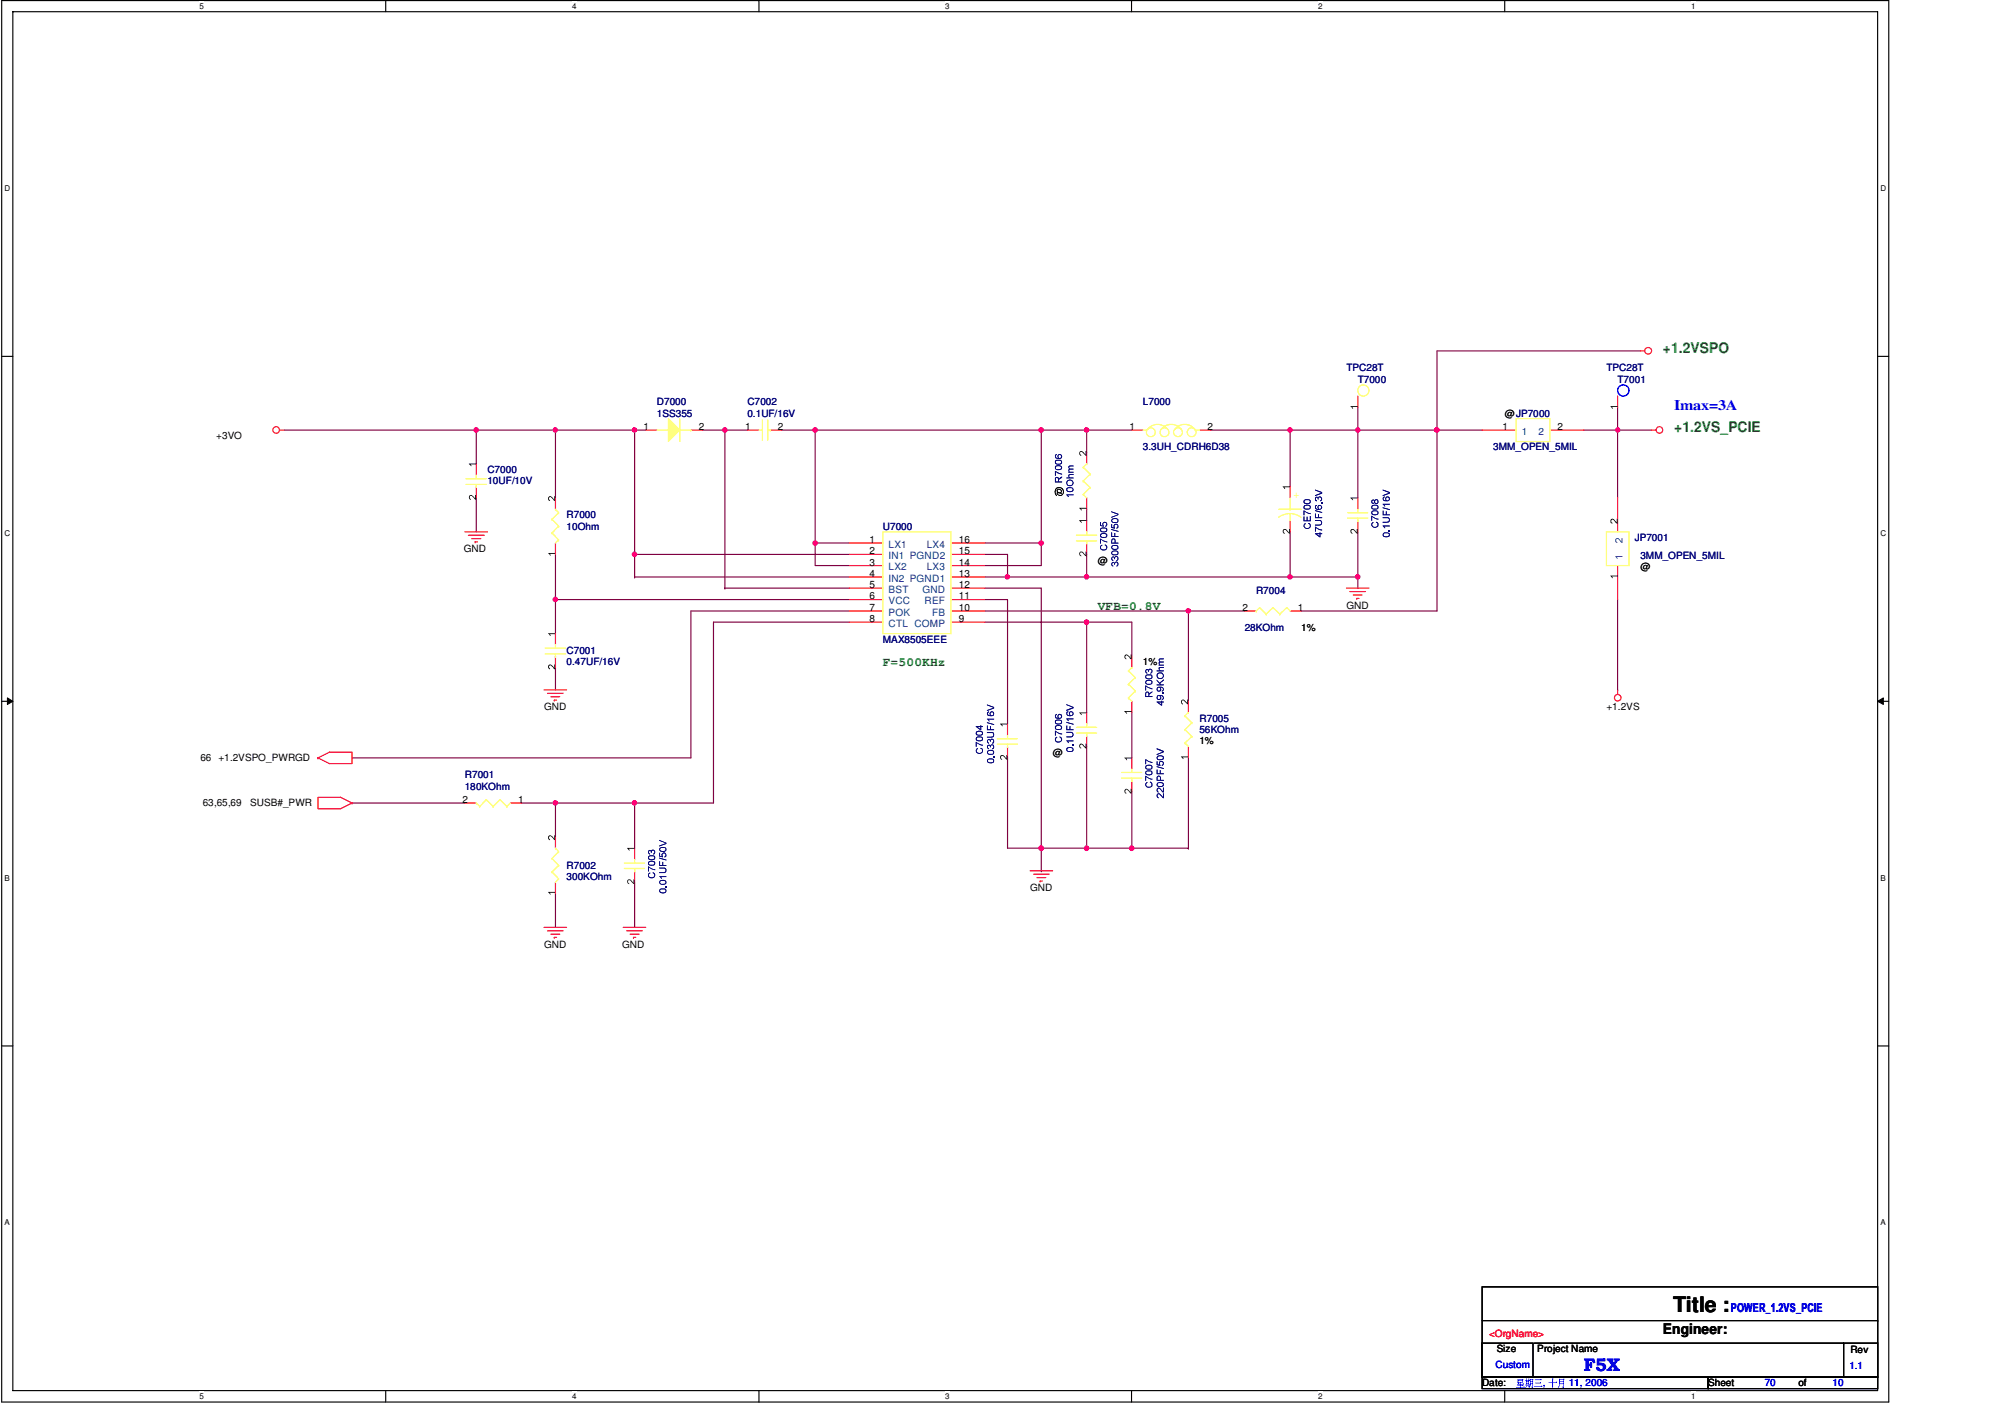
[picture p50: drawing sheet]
<svg xmlns="http://www.w3.org/2000/svg" width="297mm" height="210mm" viewBox="0 0 297 210" stroke-linecap="round" stroke-linejoin="round" font-family="sans-serif">
<defs><g id="words">
<text font-size="3.2" x="247.9" y="194.4">Title :</text>
<text font-size="2.7" fill="#00f" x="234.7" y="203.2">F5X</text>
<g font-size="2.2" fill="#008000">
<text x="246.3" y="52.3">+1.2VSPO</text>
<text x="248" y="64.1">+1.2VS_PCIE</text>
</g>
<text font-size="2.2" fill="#00f" x="248" y="60.7">Imax=3A</text>
<text font-size="2.2" x="246.3" y="197.7">Engineer:</text>
<g font-size="1.8" fill="#008000">
<text x="162.6" y="90.3">VFB=0.8V</text>
<text x="130.8" y="98.7">F=500KHz</text>
</g>
<text font-size="1.8" fill="#00f" x="256.4" y="194.4">POWER_1.2VS_PCIE</text>
<g font-size="1.5" fill="#000080">
<text x="199.5" y="55">TPC28T</text>
<text x="201.2" y="56.7">T7000</text>
<text x="238" y="55">TPC28T</text>
<text x="239.6" y="56.7">T7001</text>
<text x="97.3" y="60">D7000</text>
<text x="97.3" y="61.7">1SS355</text>
<text x="110.7" y="60">C7002</text>
<text x="110.7" y="61.7">0.1UF/16V</text>
<text x="169.3" y="60">L7000</text>
<text x="72.2" y="70.1">C7000</text>
<text x="72.2" y="71.8">10UF/10V</text>
<text x="169.3" y="66.7">3.3UH_CDRH6D38</text>
<text x="221.2" y="66.7">3MM_OPEN_5MIL</text>
<text x="83.9" y="76.8">R7000</text>
<text x="83.9" y="78.4">10Ohm</text>
<text x="130.8" y="78.4">U7000</text>
<text x="242.2" y="80.1">JP7001</text>
<text x="243" y="82.8">3MM_OPEN_5MIL</text>
<text x="186.1" y="88">R7004</text>
<text x="130.8" y="95.2">MAX8505EEE</text>
<text x="184.4" y="93.5">28KOhm</text>
<text x="83.9" y="96.9">C7001</text>
<text x="83.9" y="98.6">0.47UF/16V</text>
<text x="177.7" y="106.9">R7005</text>
<text x="177.7" y="108.6">56KOhm</text>
<text x="68.9" y="115.3">R7001</text>
<text x="68.9" y="117">180KOhm</text>
<text x="83.9" y="128.7">R7002</text>
<text x="83.9" y="130.3">300KOhm</text>
</g>
<g font-size="1.5">
<text x="32" y="65.1">+3VO</text>
<text x="95.3" y="63.7">1</text>
<text x="103.5" y="63.7">2</text>
<text x="110.4" y="63.7">1</text>
<text x="115.2" y="63.7">2</text>
<text x="167.3" y="63.7">1</text>
<text x="178.9" y="63.7">2</text>
<text x="222.6" y="63.7">1</text>
<text x="222.9" y="61.7">@JP7000</text>
<text x="230.8" y="63.7">2</text>
<text x="68.7" y="81.8">GND</text>
<text x="128.8" y="80.4">1</text>
<text x="128.8" y="82.1">2</text>
<text x="128.8" y="83.8">3</text>
<text x="142.1" y="82.1">15</text>
<text x="142.1" y="83.8">14</text>
<text x="142.1" y="80.4">16</text>
<text x="162.6" y="83.5">@</text>
<text x="128.8" y="85.4">4</text>
<text x="128.8" y="87.1">5</text>
<text x="128.8" y="88.8">6</text>
<text x="142.1" y="87.1">12</text>
<text x="142.1" y="85.4">13</text>
<text x="142.1" y="88.8">11</text>
<text x="243" y="84.5">@</text>
<text x="128.8" y="90.5">7</text>
<text x="128.8" y="92.2">8</text>
<text x="142.1" y="92.2">9</text>
<text x="142.1" y="90.5">10</text>
<text x="184.1" y="90.5">2</text>
<text x="192.3" y="90.5">1</text>
<text x="192.8" y="93.5">1%</text>
<text x="199.5" y="90.2">GND</text>
<text x="169.3" y="98.6">1%</text>
<text x="80.6" y="105.2">GND</text>
<text x="238" y="105.2">+1.2VS</text>
<text x="29.7" y="112.8">66</text>
<text x="32.4" y="112.8">+1.2VSPO_PWRGD</text>
<text x="156" y="111.9">@</text>
<text x="177.7" y="110.3">1%</text>
<text x="30.1" y="119.5">63,65,69</text>
<text x="37.1" y="119.5">SUSB#_PWR</text>
<text x="68.5" y="118.9">2</text>
<text x="76.7" y="118.9">1</text>
<text x="152.6" y="132">GND</text>
<text x="80.6" y="140.4">GND</text>
<text x="92.2" y="140.4">GND</text>
<text x="221.7" y="200.3">Size</text>
<text x="227.7" y="200.3">Project Name</text>
<text x="274.1" y="200.5">Rev</text>
<text x="219.6" y="205.4">Date:</text>
<text x="253.1" y="205.4">Sheet</text>
<text x="266.4" y="205.4">of</text>
</g>
<g font-size="1.5" fill="#004080">
<text x="225.5" y="64.4">1</text>
<text x="227.9" y="64.4">2</text>
<text x="131.7" y="81.1">LX1</text>
<text x="131.7" y="82.8">IN1 PGND2</text>
<text x="137.3" y="81.1">LX4</text>
<text x="131.7" y="84.5">LX2</text>
<text x="131.7" y="86.1">IN2 PGND1</text>
<text x="131.7" y="87.8">BST</text>
<text x="131.7" y="89.5">VCC</text>
<text x="136.6" y="87.8">GND</text>
<text x="137" y="89.5">REF</text>
<text x="137.3" y="84.5">LX3</text>
<text x="131.7" y="91.2">POK</text>
<text x="131.7" y="92.8">CTL COMP</text>
<text x="138.1" y="91.2">FB</text>
</g>
<text font-size="1.5" fill="#ffff80" x="191.6" y="73.8">+</text>
<text font-size="1.5" fill="#f00" x="220.6" y="198">&lt;OrgName&gt;</text>
<g font-size="1.5" fill="#00f">
<text x="221.6" y="202.7">Custom</text>
<text x="274" y="202.9">1.1</text>
<text x="228.6" y="205.4">,</text>
<text x="232.4" y="205.4">11, 2006</text>
<text x="261.4" y="205.4">70</text>
<text x="271.5" y="205.4">10</text>
</g>
<g font-size="1.2">
<text x="29.5" y="1.4">5</text>
<text x="84.7" y="1.4">4</text>
<text x="140" y="1.4">3</text>
<text x="195.3" y="1.4">2</text>
<text x="250.5" y="1.4">1</text>
<text x=".7" y="28.4">D</text>
<text x="278.6" y="28.4">D</text>
<text x=".7" y="79.4">C</text>
<text x="278.6" y="79.4">C</text>
<text x=".7" y="130.5">B</text>
<text x="278.6" y="130.5">B</text>
<text x=".7" y="181.5">A</text>
<text x="278.6" y="181.5">A</text>
<text x="29.5" y="207.3">5</text>
<text x="84.7" y="207.3">4</text>
<text x="140" y="207.3">3</text>
<text x="195.3" y="207.3">2</text>
<text x="250.5" y="207.3">1</text>
</g>
</g></defs>
<path d="M.3 .1h279.5v207.6h-279.5zM1.9 1.7h276.3v204.3h-276.3z" fill="none" stroke="#000" stroke-width=".17"/>
<g fill="#fff">
<path d="M29.5 .3h.7v1.3h-.7z"/>
<path d="M29.5 206.2h.7v1.4h-.7z"/>
</g>
<path d="M57.1 .1v1.6M57.1 206v1.7" fill="none" stroke="#000" stroke-width=".17"/>
<g fill="#fff">
<path d="M84.7 .3h.7v1.3h-.7z"/>
<path d="M84.7 206.2h.7v1.4h-.7z"/>
</g>
<path d="M112.4 .1v1.6M112.4 206v1.7" fill="none" stroke="#000" stroke-width=".17"/>
<g fill="#fff">
<path d="M140 .3h.7v1.3h-.7z"/>
<path d="M140 206.2h.7v1.4h-.7z"/>
</g>
<path d="M167.6 .1v1.6M167.6 206v1.7" fill="none" stroke="#000" stroke-width=".17"/>
<g fill="#fff">
<path d="M195.2 .3h.8v1.3h-.8z"/>
<path d="M195.2 206.2h.8v1.4h-.8z"/>
</g>
<path d="M222.9 .1v1.6M222.9 206v1.7" fill="none" stroke="#000" stroke-width=".17"/>
<g fill="#fff">
<path d="M250.5 .3h.7v1.3h-.7z"/>
<path d="M250.5 206.2h.7v1.4h-.7z"/>
<path d="M.6 27.3h.9v1.3h-.9z"/>
<path d="M278.6 27.3h.8v1.3h-.8z"/>
<path d="M.6 78.3h.9v1.4h-.9z"/>
<path d="M278.6 78.3h.8v1.4h-.8z"/>
</g>
<path d="M.3 52.8h1.6M278.2 52.8h1.6" fill="none" stroke="#000" stroke-width=".17"/>
<g fill="#fff">
<path d="M.6 129.4h.9v1.4h-.9z"/>
<path d="M278.6 129.4h.8v1.4h-.8z"/>
</g>
<path d="M.3 103.9h1.6M278.2 103.9h1.6" fill="none" stroke="#000" stroke-width=".17"/>
<path d="M1.1 103.4l.8 .5-.8 .5zM278.2 103.9l.8-.5v1z" fill="#000"/>
<path d="M1.1 103.4l.8 .5-.8 .5zM278.2 103.9l.8-.5v1z" fill="none" stroke="#000" stroke-width=".15"/>
<g fill="#fff">
<path d="M.6 180.4h.9v1.4h-.9z"/>
<path d="M278.6 180.4h.8v1.4h-.8z"/>
</g>
<path d="M.3 154.9h1.6M278.2 154.9h1.6" fill="none" stroke="#000" stroke-width=".17"/>
<path d="M70.6 68.7h.1M70.6 63.7v5M161 125.6h6.7" fill="none" stroke="#800040" stroke-width=".17"/>
<circle cx="70.5" cy="63.7" r=".32" fill="#f0f"/>
<circle cx="70.5" cy="63.7" r=".32" fill="none" stroke="#f0f" stroke-width=".17"/>
<path d="M82.3 63.7h11.7M77.3 119h5M82.3 119h.1M167.7 117.3v8.3M94 130.7v6.7M154.3 125.6h6.7" fill="none" stroke="#800040" stroke-width=".17"/>
<circle cx="82.3" cy="118.9" r=".32" fill="#f0f"/>
<circle cx="82.3" cy="118.9" r=".32" fill="none" stroke="#f0f" stroke-width=".17"/>
<path d="M212.9 52h30.1M42.1 63.7h28.5M145.9 85.5h3.4M161 110.6v15M161 125.6h.1" fill="none" stroke="#800040" stroke-width=".17"/>
<circle cx="161" cy="125.6" r=".33" fill="#f0f"/>
<circle cx="161" cy="125.6" r=".33" fill="none" stroke="#f0f" stroke-width=".17"/>
<path d="M70.6 63.7h11.7M82.3 63.7h.1M120.8 83.8h5M125.8 92.2h-20.1v26.8" fill="none" stroke="#800040" stroke-width=".17"/>
<circle cx="82.3" cy="63.7" r=".32" fill="#f0f"/>
<circle cx="82.3" cy="63.7" r=".32" fill="none" stroke="#f0f" stroke-width=".17"/>
<path d="M82.3 63.7v10M201.2 63.7h11.7M212.9 63.7h.1" fill="none" stroke="#800040" stroke-width=".17"/>
<circle cx="212.9" cy="63.7" r=".32" fill="#f0f"/>
<circle cx="212.9" cy="63.7" r=".32" fill="none" stroke="#f0f" stroke-width=".17"/>
<path d="M120.8 63.7v16.7M201.2 60.4v3.3M120.8 80.4h.1M145.9 82.1h3.4" fill="none" stroke="#800040" stroke-width=".17"/>
<circle cx="120.8" cy="80.4" r=".33" fill="#f0f"/>
<circle cx="120.8" cy="80.4" r=".33" fill="none" stroke="#f0f" stroke-width=".17"/>
<path d="M145.9 80.4h8.4M154.3 80.4h.1M52.2 112.3h50.2" fill="none" stroke="#800040" stroke-width=".17"/>
<circle cx="154.3" cy="80.4" r=".33" fill="#f0f"/>
<circle cx="154.3" cy="80.4" r=".33" fill="none" stroke="#f0f" stroke-width=".17"/>
<path d="M107.4 63.7v23.4M107.4 87.1h.1" fill="none" stroke="#800040" stroke-width=".17"/>
<circle cx="107.4" cy="63.7" r=".32" fill="#f0f"/>
<circle cx="107.4" cy="63.7" r=".32" fill="none" stroke="#f0f" stroke-width=".17"/>
<path d="M82.3 88.8h.1M82.3 82.1v6.7M145.9 88.8h3.4" fill="none" stroke="#800040" stroke-width=".17"/>
<circle cx="82.3" cy="88.8" r=".32" fill="#f0f"/>
<circle cx="82.3" cy="88.8" r=".32" fill="none" stroke="#f0f" stroke-width=".17"/>
<path d="M145.9 90.5h30.2v13.4M161 82.1v3.4M176.1 103.9h.1" fill="none" stroke="#800040" stroke-width=".17"/>
<circle cx="176" cy="90.5" r=".32" fill="#f0f"/>
<circle cx="176" cy="90.5" r=".32" fill="none" stroke="#f0f" stroke-width=".17"/>
<path d="M161 63.7h.1M161 63.7h-6.7v16.7M191.1 63.7v8.4M161 92.2h6.7M94 119v6.6M176.1 112.3v13.3" fill="none" stroke="#800040" stroke-width=".17"/>
<circle cx="161" cy="63.7" r=".32" fill="#f0f"/>
<circle cx="161" cy="63.7" r=".32" fill="none" stroke="#f0f" stroke-width=".17"/>
<path d="M82.3 119h11.7M94 119h.1" fill="none" stroke="#800040" stroke-width=".17"/>
<circle cx="94" cy="118.9" r=".32" fill="#f0f"/>
<circle cx="94" cy="118.9" r=".32" fill="none" stroke="#f0f" stroke-width=".17"/>
<path d="M201.2 78.8v6.7M201.2 85.5h.1" fill="none" stroke="#800040" stroke-width=".17"/>
<circle cx="201.1" cy="85.4" r=".32" fill="#f0f"/>
<circle cx="201.1" cy="85.4" r=".32" fill="none" stroke="#f0f" stroke-width=".17"/>
<path d="M212.9 52v11.7M107.4 63.7h3.3M212.9 63.7h.1" fill="none" stroke="#800040" stroke-width=".17"/>
<circle cx="212.9" cy="63.7" r=".32" fill="#f0f"/>
<circle cx="212.9" cy="63.7" r=".32" fill="none" stroke="#f0f" stroke-width=".17"/>
<path d="M149.3 85.5h.1M149.3 82.1v3.4" fill="none" stroke="#800040" stroke-width=".17"/>
<circle cx="149.2" cy="85.4" r=".32" fill="#f0f"/>
<circle cx="149.2" cy="85.4" r=".32" fill="none" stroke="#f0f" stroke-width=".17"/>
<path d="M120.8 63.7h33.5M154.3 63.7h.1" fill="none" stroke="#800040" stroke-width=".17"/>
<circle cx="154.3" cy="63.7" r=".33" fill="#f0f"/>
<circle cx="154.3" cy="63.7" r=".33" fill="none" stroke="#f0f" stroke-width=".17"/>
<path d="M191.1 78.8v6.7M201.2 63.7v10M82.3 88.8v5.1M145.9 87.1h8.4M149.3 85.5h11.7M161 85.5h.1M176.1 90.5h8.3M201.2 85.5v1.6M149.3 125.6h5" fill="none" stroke="#800040" stroke-width=".17"/>
<circle cx="161" cy="85.4" r=".32" fill="#f0f"/>
<circle cx="161" cy="85.4" r=".32" fill="none" stroke="#f0f" stroke-width=".17"/>
<g fill="none" stroke="#800040" stroke-width=".17">
<path d="M161 63.7v3.4M212.9 63.7h6.7M82.3 88.8h43.5M94 82.1h31.8M107.4 87.1h18.4M145.9 92.2h15.1M154.3 87.1v38.5M161 92.2h.1M161 92.2v13.3M167.7 92.2v5M82.3 119v5M149.3 112.3v13.3"/>
<path d="M167.7 105.5v6.8M82.3 132.4v5"/>
</g>
<circle cx="161" cy="92.2" r=".33" fill="#f0f"/>
<circle cx="161" cy="92.2" r=".33" fill="none" stroke="#f0f" stroke-width=".17"/>
<path d="M234.6 63.7h5M239.6 63.7h.1" fill="none" stroke="#800040" stroke-width=".17"/>
<circle cx="239.7" cy="63.7" r=".32" fill="#f0f"/>
<circle cx="239.7" cy="63.7" r=".32" fill="none" stroke="#f0f" stroke-width=".17"/>
<path d="M191.1 63.7h10.1M201.2 63.7h.1M94 119h11.7" fill="none" stroke="#800040" stroke-width=".17"/>
<circle cx="191.1" cy="63.7" r=".32" fill="#f0f"/>
<circle cx="191.1" cy="63.7" r=".32" fill="none" stroke="#f0f" stroke-width=".17"/>
<circle cx="201.1" cy="63.7" r=".32" fill="#f0f"/>
<circle cx="201.1" cy="63.7" r=".32" fill="none" stroke="#f0f" stroke-width=".17"/>
<path d="M115.8 63.7h5M120.8 63.7h.1M179.4 63.7h11.7M212.9 63.7v26.8M102.4 90.5h23.4M120.8 80.4v3.4M154.3 80.4v3.4" fill="none" stroke="#800040" stroke-width=".17"/>
<circle cx="120.8" cy="63.7" r=".33" fill="#f0f"/>
<circle cx="120.8" cy="63.7" r=".33" fill="none" stroke="#f0f" stroke-width=".17"/>
<path d="M161 63.7h6.7M239.6 60.4v3.3M94 85.5h31.8M145.9 83.8h8.4M191.1 85.5h10.1M201.2 85.5h.1" fill="none" stroke="#800040" stroke-width=".17"/>
<circle cx="191.1" cy="85.4" r=".32" fill="#f0f"/>
<circle cx="191.1" cy="85.4" r=".32" fill="none" stroke="#f0f" stroke-width=".17"/>
<path d="M94 63.7h1.7M239.6 63.7h5.1M94 85.5h.1M94 82.1v3.4M102.4 90.5v21.8M120.8 80.4h5M161 85.5h30.1M192.8 90.5h20.1M52.2 119h16.7" fill="none" stroke="#800040" stroke-width=".17"/>
<circle cx="94" cy="82.1" r=".32" fill="#f0f"/>
<circle cx="94" cy="82.1" r=".32" fill="none" stroke="#f0f" stroke-width=".17"/>
<path d="M154.3 129h.1M154.3 125.6v3.4" fill="none" stroke="#800040" stroke-width=".17"/>
<circle cx="154.3" cy="125.6" r=".34" fill="#f0f"/>
<circle cx="154.3" cy="125.6" r=".34" fill="none" stroke="#f0f" stroke-width=".17"/>
<path d="M167.7 125.6h8.4M176.1 125.6h.1" fill="none" stroke="#800040" stroke-width=".17"/>
<circle cx="167.6" cy="125.6" r=".33" fill="#f0f"/>
<circle cx="167.6" cy="125.6" r=".33" fill="none" stroke="#f0f" stroke-width=".17"/>
<path d="M94 63.7v18.4M104.1 63.7h3.3M94 82.1h.1M149.3 88.8v18.4" fill="none" stroke="#800040" stroke-width=".17"/>
<circle cx="94" cy="63.7" r=".32" fill="#f0f"/>
<circle cx="94" cy="63.7" r=".32" fill="none" stroke="#f0f" stroke-width=".17"/>
<path d="M70.6 73.7v5.1M161 75.4v1.7M239.6 63.7v10M82.3 98.9v3.3M239.6 88.8v13.4M239.6 102.2h.1" fill="none" stroke="#800040" stroke-width=".17"/>
<g fill="none" stroke="#f00" stroke-width=".17">
<path d="M243 52h.7M41.4 63.7h.7M68.9 78.8h3.3M69.4 79.3h2.4M69.9 79.8h1.3M244.7 63.7h.7M70.4 80.3h.1M70.4 80.3h.3M199.5 87.1h3.3M200 87.6h2.3M200.5 88.1h1.3M201 88.6h.1"/>
<path d="M201 88.6h.3M47.1 118.1h3.4l1.7 .9-1.7 .8h-3.4zM47.1 112.3l1.7-.9h3.4v1.7h-3.4zM47.1 112.3h.1M52.2 119h.1M80.6 102.2h3.3M81.1 102.7h2.3M81.6 103.2h1.3M82.1 103.7h.1M82.1 103.7h.4M239.6 102.2v.7M80.6 137.4h3.3"/>
<path d="M81.1 137.9h2.3M81.6 138.4h1.3M82.1 138.9h.1M82.1 138.9h.4M92.3 137.4h3.4M92.8 137.9h2.4M93.3 138.4h1.4M93.8 138.9h.1M93.8 138.9h.4M152.6 129h3.4M153.1 129.5h2.3M153.6 130h1.3"/>
<path d="M154.1 130.5h.1M154.1 130.5h.3"/>
<circle cx="244.2" cy="52" r=".5"/>
<circle cx="40.9" cy="63.7" r=".49"/>
<circle cx="245.8" cy="63.7" r=".49"/>
<circle cx="239.7" cy="103.4" r=".49"/>
</g>
<path d="M219.6 190.6h58.6v13.4h-58.6zM219.6 199h7.5v5h-7.5zM219.6 195.6h58.6M227.3 199h45.8M273.1 199h5.1v5h-5.1zM273.1 199h.1M278.2 195.6h.1M219.6 204h33.5v1.7h-33.5zM253.1 204h25.1v1.7h-25.1z" fill="none" stroke="#000" stroke-width=".17"/>
<g fill="#00f">
<path d="M224.9 204.3h.7zM224.9 204.5l.7 .1zM224.9 204.7l.7 .1zM224.8 204.3v.5h.1v-.5zM225.6 204.3v.5l.1-.5zM225 204.8l-.3 .5 .4-.4zM224.9 205h.9l-.2-.1v.1zM224.9 205.2v.1h.8l-.1-.2-.1 .1zM225.2 204.8l.1 .7v-.7zM224.6 205.4l.1 .1h1.2l-.1-.1-.1 .1z"/>
<path d="M226.1 204.7h.4zM226.1 204.9l.4 .1zM226.7 204.3h.4zM226.7 204.6l.4 .1zM226.7 205h.4zM226 204.4v.1h.7l-.1-.1-.1 .1zM226.1 204.2l.1 1v-.9zM226.4 204.2l.1 1 .1-.9zM225.9 205.1l.1 .1h.6v-.1h-.1zM226.2 205.2l-.3 .4 .4-.3zM226.4 205.2l.1 .3 .1-.1zM226.7 204.3v.7l-.2 .6 .3-.5v-.8zM227.1 204.3v1.1h-.2l.1 .2 .1-.2 .1-1.1z"/>
<path d="M227.4 204.4h1l-.1-.1-.1 .1zM227.5 204.8v.1h.8l-.1-.1-.1 .1zM227.3 205.4h1.2l-.1-.1-.1 .1z"/>
<path d="M229.4 204.8h1.3l-.2-.1v.1zM230 204.2v1.4l.1-1.3z"/>
<path d="M231.1 204.3h.6zM231.1 204.6l.6 .1zM231.1 205h.6zM231 204.2v.9l-.2 .5 .3-.4v-.9zM231.7 204.2l-.1 1.2h-.2l.2 .2 .1-.1v-1.2h.1z"/>
</g>
<path d="M219.6 190.6h58.6v13.4h-58.6zM219.6 199h7.5v5h-7.5zM219.6 195.6h58.6M227.3 199h45.8M273.1 199h5.1v5h-5.1zM273.1 199h.1M278.2 195.6h.1M219.6 204h33.5v1.7h-33.5zM253.1 204h25.1v1.7h-25.1z" fill="none" stroke="#000" stroke-width=".17"/>
<g fill="#00f">
<path d="M224.9 204.3h.7zM224.9 204.5l.7 .1zM224.9 204.7l.7 .1zM224.8 204.3v.5h.1v-.5zM225.6 204.3v.5l.1-.5zM225 204.8l-.3 .5 .4-.4zM224.9 205h.9l-.2-.1v.1zM224.9 205.2v.1h.8l-.1-.2-.1 .1zM225.2 204.8l.1 .7v-.7zM224.6 205.4l.1 .1h1.2l-.1-.1-.1 .1z"/>
<path d="M226.1 204.7h.4zM226.1 204.9l.4 .1zM226.7 204.3h.4zM226.7 204.6l.4 .1zM226.7 205h.4zM226 204.4v.1h.7l-.1-.1-.1 .1zM226.1 204.2l.1 1v-.9zM226.4 204.2l.1 1 .1-.9zM225.9 205.1l.1 .1h.6v-.1h-.1zM226.2 205.2l-.3 .4 .4-.3zM226.4 205.2l.1 .3 .1-.1zM226.7 204.3v.7l-.2 .6 .3-.5v-.8zM227.1 204.3v1.1h-.2l.1 .2 .1-.2 .1-1.1z"/>
<path d="M227.4 204.4h1l-.1-.1-.1 .1zM227.5 204.8v.1h.8l-.1-.1-.1 .1zM227.3 205.4h1.2l-.1-.1-.1 .1z"/>
<path d="M229.4 204.8h1.3l-.2-.1v.1zM230 204.2v1.4l.1-1.3z"/>
<path d="M231.1 204.3h.6zM231.1 204.6l.6 .1zM231.1 205h.6zM231 204.2v.9l-.2 .5 .3-.4v-.9zM231.7 204.2l-.1 1.2h-.2l.2 .2 .1-.1v-1.2h.1z"/>
</g>
<path d="M219.6 190.6h58.6v13.4h-58.6zM219.6 199h7.5v5h-7.5zM219.6 195.6h58.6M227.3 199h45.8M273.1 199h5.1v5h-5.1zM273.1 199h.1M278.2 195.6h.1M219.6 204h33.5v1.7h-33.5zM253.1 204h25.1v1.7h-25.1z" fill="none" stroke="#000" stroke-width=".17"/>
<g fill="#00f">
<path d="M224.9 204.3h.7zM224.9 204.5l.7 .1zM224.9 204.7l.7 .1zM224.8 204.3v.5h.1v-.5zM225.6 204.3v.5l.1-.5zM225 204.8l-.3 .5 .4-.4zM224.9 205h.9l-.2-.1v.1zM224.9 205.2v.1h.8l-.1-.2-.1 .1zM225.2 204.8l.1 .7v-.7zM224.6 205.4l.1 .1h1.2l-.1-.1-.1 .1z"/>
<path d="M226.1 204.7h.4zM226.1 204.9l.4 .1zM226.7 204.3h.4zM226.7 204.6l.4 .1zM226.7 205h.4zM226 204.4v.1h.7l-.1-.1-.1 .1zM226.1 204.2l.1 1v-.9zM226.4 204.2l.1 1 .1-.9zM225.9 205.1l.1 .1h.6v-.1h-.1zM226.2 205.2l-.3 .4 .4-.3zM226.4 205.2l.1 .3 .1-.1zM226.7 204.3v.7l-.2 .6 .3-.5v-.8zM227.1 204.3v1.1h-.2l.1 .2 .1-.2 .1-1.1z"/>
<path d="M227.4 204.4h1l-.1-.1-.1 .1zM227.5 204.8v.1h.8l-.1-.1-.1 .1zM227.3 205.4h1.2l-.1-.1-.1 .1z"/>
<path d="M229.4 204.8h1.3l-.2-.1v.1zM230 204.2v1.4l.1-1.3z"/>
<path d="M231.1 204.3h.6zM231.1 204.6l.6 .1zM231.1 205h.6zM231 204.2v.9l-.2 .5 .3-.4v-.9zM231.7 204.2l-.1 1.2h-.2l.2 .2 .1-.1v-1.2h.1z"/>
</g>
<path d="M161 67.1v1.6M161 73.7v1.7" fill="none" stroke="#f00" stroke-width=".17"/>
<path d="M159.9 75.2h1v.2h-.8l.2 .2h-.2zM160 66.9a.71 .71 0 0 1 .8 .5v-.6h.1v.7l-.2-.1a.67 .67 0 0 0-.6-.4l-.1 .2 .2 .3-.3-.2z" fill="#000"/>
<path d="M160.5 69.2h.1M160.5 73.2h.1M160.5 71.2h.1M160.5 69.2l1 1M160.5 73.2l.5 .5M160.5 71.2l1 1M161 68.7h.1M161 68.7l-.5 .5M161.5 70.2h.1M161.5 72.2h.1M161.5 70.2l-1 1M161.5 72.2l-1 1" fill="none" stroke="#ffff80" stroke-width=".17"/>
<g fill="#000080">
<path d="M156.3 69.8l1 .4v.1l-.6-.2-.3-.2v.6h-.1z"/>
<path d="M158 73.2h1v.2h-.8l.2 .2h-.2z"/>
<path d="M158.3 70.4l.2-.2h.5v.2h-.4a.19 .19 0 0 0-.2 .2 .19 .19 0 0 0 .2 .1h.4v.2h-1v-.2h.4z"/>
<path d="M158.3 69h.7v.1h-.4a.17 .17 0 0 0-.2 .2 .17 .17 0 0 0 .2 .1h.4v.2h-.4a.18 .18 0 0 0-.2 .2 .18 .18 0 0 0 .3 .1h.3v.1h-.7v-.1h.1a.24 .24 0 0 1 0-.4l-.1-.3z"/>
<path d="M156.4 70.7l-.1 .8h1v-.2h-.4v-.2l.4-.4v-.1l-.4 .4-.2-.3zM156.5 70.8a.2 .2 0 0 1 .2 0 .2 .2 0 0 1 .1 .2v.3h-.4z"/>
<path d="M156.4 69a.5 .5 0 0 0 .3 .7 .5 .5 0 0 0 .6-.5 .75 .75 0 0 0-.9-.2zM156.5 69.1h.5l.2 .1a.41 .41 0 0 1-.4 .3 .41 .41 0 0 1-.4-.2z"/>
<path d="M156.4 68.2a.4 .4 0 0 0-.1 .4 .4 .4 0 0 0 .5 .2 .39 .39 0 0 0 .5-.3 .39 .39 0 0 0-.5-.4zM156.4 68.4a.42 .42 0 0 1 .5-.2 .42 .42 0 0 1 .3 .4l-.2 .1h-.4l-.2-.1z"/>
<path d="M156.4 67.4l-.1 .1a.51 .51 0 0 0 .5 .5 .51 .51 0 0 0 .5-.5 .34 .34 0 0 0-.5-.2 .34 .34 0 0 0 0 .6 .28 .28 0 0 1-.3-.1 .28 .28 0 0 1 0-.4h.1v-.1zM156.8 67.6a.22 .22 0 0 1 .4 0 .22 .22 0 0 1-.4 0z"/>
<path d="M158 72.3a.54 .54 0 0 0 .4 .7 .54 .54 0 0 0 .6-.5 .66 .66 0 0 0-1-.2zM158.2 72.3h.5l.2 .1a.4 .4 0 0 1-.4 .4 .4 .4 0 0 1-.4-.3z"/>
<path d="M158 71.5a.52 .52 0 0 0 1 0 .52 .52 0 0 0-1 0zM158.1 71.5a.41 .41 0 0 1 .8 0 .41 .41 0 0 1-.8 0z"/>
</g>
<path d="M156.4 72.3a.8 .8 0 0 0 .2 1.2 .87 .87 0 0 1 0-1.2 .53 .53 0 0 1 .8 .3 .53 .53 0 0 1-.4 .7l-.3-.2 .6 .1v-.2h-.1a.34 .34 0 0 0-.2-.6 .34 .34 0 0 0-.4 .5 .51 .51 0 0 0 .5 .6 .51 .51 0 0 0 .5-.6 .7 .7 0 0 0-.4-.7 .7 .7 0 0 0-.8 .1zM156.7 72.6l.2-.1a.24 .24 0 0 1 .3 .2 .24 .24 0 0 1-.2 .3 .24 .24 0 0 1-.3-.2z" fill="#000"/>
<path d="M160.5 69.2h.1M160.5 73.2h.1M160.5 71.2h.1M160.5 69.2l1 1M160.5 73.2l.5 .5M160.5 71.2l1 1M161 68.7h.1M161 68.7l-.5 .5M161.5 70.2h.1M161.5 72.2h.1M161.5 70.2l-1 1M161.5 72.2l-1 1" fill="none" stroke="#ffff80" stroke-width=".17"/>
<g fill="#000080">
<path d="M156.3 69.8l1 .4v.1l-.6-.2-.3-.2v.6h-.1z"/>
<path d="M158 73.2h1v.2h-.8l.2 .2h-.2z"/>
<path d="M158.3 70.4l.2-.2h.5v.2h-.4a.19 .19 0 0 0-.2 .2 .19 .19 0 0 0 .2 .1h.4v.2h-1v-.2h.4z"/>
<path d="M158.3 69h.7v.1h-.4a.17 .17 0 0 0-.2 .2 .17 .17 0 0 0 .2 .1h.4v.2h-.4a.18 .18 0 0 0-.2 .2 .18 .18 0 0 0 .3 .1h.3v.1h-.7v-.1h.1a.24 .24 0 0 1 0-.4l-.1-.3z"/>
<path d="M156.4 70.7l-.1 .8h1v-.2h-.4v-.2l.4-.4v-.1l-.4 .4-.2-.3zM156.5 70.8a.2 .2 0 0 1 .2 0 .2 .2 0 0 1 .1 .2v.3h-.4z"/>
<path d="M156.4 69a.5 .5 0 0 0 .3 .7 .5 .5 0 0 0 .6-.5 .75 .75 0 0 0-.9-.2zM156.5 69.1h.5l.2 .1a.41 .41 0 0 1-.4 .3 .41 .41 0 0 1-.4-.2z"/>
<path d="M156.4 68.2a.4 .4 0 0 0-.1 .4 .4 .4 0 0 0 .5 .2 .39 .39 0 0 0 .5-.3 .39 .39 0 0 0-.5-.4zM156.4 68.4a.42 .42 0 0 1 .5-.2 .42 .42 0 0 1 .3 .4l-.2 .1h-.4l-.2-.1z"/>
<path d="M156.4 67.4l-.1 .1a.51 .51 0 0 0 .5 .5 .51 .51 0 0 0 .5-.5 .34 .34 0 0 0-.5-.2 .34 .34 0 0 0 0 .6 .28 .28 0 0 1-.3-.1 .28 .28 0 0 1 0-.4h.1v-.1zM156.8 67.6a.22 .22 0 0 1 .4 0 .22 .22 0 0 1-.4 0z"/>
<path d="M158 72.3a.54 .54 0 0 0 .4 .7 .54 .54 0 0 0 .6-.5 .66 .66 0 0 0-1-.2zM158.2 72.3h.5l.2 .1a.4 .4 0 0 1-.4 .4 .4 .4 0 0 1-.4-.3z"/>
<path d="M158 71.5a.52 .52 0 0 0 1 0 .52 .52 0 0 0-1 0zM158.1 71.5a.41 .41 0 0 1 .8 0 .41 .41 0 0 1-.8 0z"/>
</g>
<path d="M156.4 72.3a.8 .8 0 0 0 .2 1.2 .87 .87 0 0 1 0-1.2 .53 .53 0 0 1 .8 .3 .53 .53 0 0 1-.4 .7l-.3-.2 .6 .1v-.2h-.1a.34 .34 0 0 0-.2-.6 .34 .34 0 0 0-.4 .5 .51 .51 0 0 0 .5 .6 .51 .51 0 0 0 .5-.6 .7 .7 0 0 0-.4-.7 .7 .7 0 0 0-.8 .1zM156.7 72.6l.2-.1a.24 .24 0 0 1 .3 .2 .24 .24 0 0 1-.2 .3 .24 .24 0 0 1-.3-.2z" fill="#000"/>
<path d="M95.7 63.7h1.6M102.4 63.7h1.7" fill="none" stroke="#f00" stroke-width=".17"/>
<path d="M99 62l1.7 1.7-1.7 1.7z" fill="#ffff80"/>
<path d="M97.3 63.7h1.7M99 62l1.7 1.7-1.7 1.7zM100.7 62v3.4M100.7 63.7h1.7M102.4 63.7h.1" fill="none" stroke="#ffff80" stroke-width=".17"/>
<path d="M99 62l1.7 1.7-1.7 1.7z" fill="#ffff80"/>
<path d="M97.3 63.7h1.7M99 62l1.7 1.7-1.7 1.7zM100.7 62v3.4M100.7 63.7h1.7M102.4 63.7h.1M92.5 127.8h3M92.5 128.7h3M94 129h.1M94 127.3v.5M94 128.7v.3" fill="none" stroke="#ffff80" stroke-width=".17"/>
<path d="M94 125.6v1.7M94 129v1.7" fill="none" stroke="#f00" stroke-width=".17"/>
<path d="M92.9 125.6h1.1v.1h-.8l.1 .3h-.1zM93 130.3a.52 .52 0 0 1 .8 .4v.1v-.5h.2v.7l-.5-.5a.24 .24 0 0 0-.4 0 .24 .24 0 0 0 .1 .4v.1l-.3-.3z" fill="#000"/>
<g fill="#000080">
<path d="M96.1 129.4l.2-.2v.2a.33 .33 0 0 0-.1 .4 .33 .33 0 0 0 .4 .2 .32 .32 0 0 0 .3-.3 .32 .32 0 0 0-.2-.4v-.1a.5 .5 0 0 1 .2 .8 .5 .5 0 0 1-.8 0l-.1-.2z"/>
<path d="M96 128.4l1.1 .4v.1l-.5-.1-.5-.3v.6h-.1z"/>
<path d="M96.1 125.9h.3l.1 .2a.34 .34 0 0 1 .6 0 .34 .34 0 0 1-.3 .5v-.2a.22 .22 0 0 0 .2-.2 .22 .22 0 0 0-.3-.2 .22 .22 0 0 0-.1 .3h-.2a.17 .17 0 0 0 0-.2 .17 .17 0 0 0-.3 .1l.2 .4a.36 .36 0 0 1-.3-.3 .36 .36 0 0 1 .1-.4z"/>
<path d="M98.6 131.3h.2v.1h-.2z"/>
<path d="M97.7 129.8h1v.1h-.8l.2 .3h-.1z"/>
<path d="M97.7 128.5h.6a.4 .4 0 0 1 .4 .4 .4 .4 0 0 1-.4 .4h-.6v-.1h.6a.28 .28 0 0 0 .3-.3 .28 .28 0 0 0-.3-.2h-.6z"/>
<path d="M97.7 127.6h.1v.5h.3v-.4h.2v.4h.4v.2h-1z"/>
<path d="M97.7 127l1 .3v.2l-1-.3z"/>
<path d="M97.7 126.3h.1v.5l.3 .1a.36 .36 0 0 1 .1-.6 .36 .36 0 0 1 .5 .2 .36 .36 0 0 1-.3 .5v-.1a.25 .25 0 0 0 .1-.4 .25 .25 0 0 0-.3 0 .25 .25 0 0 0 0 .3v.2l-.5-.1z"/>
<path d="M97.7 124.4l1 .4v.2l-1 .4v-.1l.9-.4-.9-.4z"/>
<path d="M96.1 127.6a.38 .38 0 0 0 0 .5 .38 .38 0 0 0 .5 .1h.2a.37 .37 0 0 0 .2-.5 .37 .37 0 0 0-.4-.2zM96.2 127.7h.5l.2 .2a.49 .49 0 0 1-.8 0z"/>
<path d="M96.1 126.8a.4 .4 0 0 0 0 .5 .4 .4 0 0 0 .5 .1 .38 .38 0 0 0 .5-.3 .38 .38 0 0 0-.5-.4zM96.2 126.9l.5-.1 .2 .2a.41 .41 0 0 1-.4 .3 .41 .41 0 0 1-.3-.3z"/>
<path d="M97.8 131.7a.39 .39 0 0 0-.1 .5 .39 .39 0 0 0 .5 .1 .41 .41 0 0 0 .5-.4 .41 .41 0 0 0-.6-.3zM97.9 131.8l.5-.1 .2 .2a.41 .41 0 0 1-.4 .4 .41 .41 0 0 1-.4-.3z"/>
<path d="M97.8 130.5a.44 .44 0 0 0 0 .5 .44 .44 0 0 0 .6 0 .37 .37 0 0 0 .3-.4 .37 .37 0 0 0-.5-.3zM97.9 130.5h.5l.2 .1a.41 .41 0 0 1-.4 .4 .41 .41 0 0 1-.4-.3z"/>
<path d="M97.7 125.6a.47 .47 0 0 0 .2 .6 .47 .47 0 0 0 .5 0 .37 .37 0 0 0 .3-.5 .37 .37 0 0 0-.5-.2h-.2zM97.9 125.6h.5l.2 .1a.39 .39 0 0 1-.4 .4 .39 .39 0 0 1-.4-.4z"/>
</g>
<path d="M92.5 127.8h3M92.5 128.7h3M94 129h.1M94 127.3v.5M94 128.7v.3" fill="none" stroke="#ffff80" stroke-width=".17"/>
<g fill="#000080">
<path d="M96.1 129.4l.2-.2v.2a.33 .33 0 0 0-.1 .4 .33 .33 0 0 0 .4 .2 .32 .32 0 0 0 .3-.3 .32 .32 0 0 0-.2-.4v-.1a.5 .5 0 0 1 .2 .8 .5 .5 0 0 1-.8 0l-.1-.2z"/>
<path d="M96 128.4l1.1 .4v.1l-.5-.1-.5-.3v.6h-.1z"/>
<path d="M96.1 125.9h.3l.1 .2a.34 .34 0 0 1 .6 0 .34 .34 0 0 1-.3 .5v-.2a.22 .22 0 0 0 .2-.2 .22 .22 0 0 0-.3-.2 .22 .22 0 0 0-.1 .3h-.2a.17 .17 0 0 0 0-.2 .17 .17 0 0 0-.3 .1l.2 .4a.36 .36 0 0 1-.3-.3 .36 .36 0 0 1 .1-.4z"/>
<path d="M98.6 131.3h.2v.1h-.2z"/>
<path d="M97.7 129.8h1v.1h-.8l.2 .3h-.1z"/>
<path d="M97.7 128.5h.6a.4 .4 0 0 1 .4 .4 .4 .4 0 0 1-.4 .4h-.6v-.1h.6a.28 .28 0 0 0 .3-.3 .28 .28 0 0 0-.3-.2h-.6z"/>
<path d="M97.7 127.6h.1v.5h.3v-.4h.2v.4h.4v.2h-1z"/>
<path d="M97.7 127l1 .3v.2l-1-.3z"/>
<path d="M97.7 126.3h.1v.5l.3 .1a.36 .36 0 0 1 .1-.6 .36 .36 0 0 1 .5 .2 .36 .36 0 0 1-.3 .5v-.1a.25 .25 0 0 0 .1-.4 .25 .25 0 0 0-.3 0 .25 .25 0 0 0 0 .3v.2l-.5-.1z"/>
<path d="M97.7 124.4l1 .4v.2l-1 .4v-.1l.9-.4-.9-.4z"/>
<path d="M96.1 127.6a.38 .38 0 0 0 0 .5 .38 .38 0 0 0 .5 .1h.2a.37 .37 0 0 0 .2-.5 .37 .37 0 0 0-.4-.2zM96.2 127.7h.5l.2 .2a.49 .49 0 0 1-.8 0z"/>
<path d="M96.1 126.8a.4 .4 0 0 0 0 .5 .4 .4 0 0 0 .5 .1 .38 .38 0 0 0 .5-.3 .38 .38 0 0 0-.5-.4zM96.2 126.9l.5-.1 .2 .2a.41 .41 0 0 1-.4 .3 .41 .41 0 0 1-.3-.3z"/>
<path d="M97.8 131.7a.39 .39 0 0 0-.1 .5 .39 .39 0 0 0 .5 .1 .41 .41 0 0 0 .5-.4 .41 .41 0 0 0-.6-.3zM97.9 131.8l.5-.1 .2 .2a.41 .41 0 0 1-.4 .4 .41 .41 0 0 1-.4-.3z"/>
<path d="M97.8 130.5a.44 .44 0 0 0 0 .5 .44 .44 0 0 0 .6 0 .37 .37 0 0 0 .3-.4 .37 .37 0 0 0-.5-.3zM97.9 130.5h.5l.2 .1a.41 .41 0 0 1-.4 .4 .41 .41 0 0 1-.4-.3z"/>
<path d="M97.7 125.6a.47 .47 0 0 0 .2 .6 .47 .47 0 0 0 .5 0 .37 .37 0 0 0 .3-.5 .37 .37 0 0 0-.5-.2h-.2zM97.9 125.6h.5l.2 .1a.39 .39 0 0 1-.4 .4 .39 .39 0 0 1-.4-.4z"/>
</g>
<path d="M201.2 58.7v1.7M201.2 73.7v1.7M201.2 77.1v1.7M219.6 63.7h5M229.6 63.7h5M82.3 93.9v1.6M82.3 97.2v1.7" fill="none" stroke="#f00" stroke-width=".17"/>
<path d="M200.1 60.2h1v.1h-.8l.2 .2h-.1zM200.1 73.7h1v.1h-.8l.2 .3h-.1zM200.1 78.4a.62 .62 0 0 1 .9 .5v-.5h.1v.7l-.2-.1a.51 .51 0 0 0-.6-.5l-.1 .2 .2 .4-.3-.3zM81.2 93.8h1v.1h-.8l.2 .3h-.1zM81.3 98.5a.71 .71 0 0 1 .8 .5v-.6h.1v.7h-.2a.51 .51 0 0 0-.6-.5l-.1 .2 .2 .3-.3-.2z" fill="#000"/>
<g fill="none" stroke="#ffff80" stroke-width=".17">
<path d="M199.6 75.9h3M199.6 76.8h3M201.2 77.1h.1M201.2 75.4v.5M201.2 76.8v.3M224.6 62h5v3.4h-5zM80.8 96h3M80.8 96.9h3M82.3 97.2h.1M82.3 95.5v.5M82.3 96.9v.3"/>
<circle cx="202" cy="57.8" r=".83"/>
</g>
<g fill="#000080">
<path d="M203.3 77.4l.2-.1v.2a.36 .36 0 0 0 0 .5 .36 .36 0 0 0 .5-.1l.1-.3-.3-.2 .1-.1a.48 .48 0 0 1 .3 .7 .48 .48 0 0 1-.8 .1l-.2-.4z"/>
<path d="M203.2 76.4l.5 .3 .5 .1v.2l-.5-.1-.4-.4v.6h-.1z"/>
<path d="M205.7 78.5h.2v.2h-.2z"/>
<path d="M204.8 77.9h1.1v.1h-.8l.1 .2h-.1z"/>
<path d="M204.8 76.6h.6a.41 .41 0 0 1 .5 .4 .41 .41 0 0 1-.5 .4h-.6v-.1h.6a.28 .28 0 0 0 .4-.3 .28 .28 0 0 0-.4-.2h-.6z"/>
<path d="M204.8 75.6h.2v.6h.3v-.5h.1v.5h.5v.1h-1.1z"/>
<path d="M204.8 75.1l1.1 .3v.2l-1.1-.3z"/>
<path d="M204.8 74.6h1.1v.2h-.8l.1 .2h-.1z"/>
<path d="M204.8 72.5l1.1 .4v.2l-1.1 .4v-.1l1-.4-1-.4z"/>
<path d="M203.2 75.7a.4 .4 0 0 0 0 .5 .4 .4 0 0 0 .5 .1 .38 .38 0 0 0 .5-.3 .38 .38 0 0 0-.5-.4zM203.4 75.8l.5-.1 .2 .2a.41 .41 0 0 1-.4 .3 .41 .41 0 0 1-.4-.3z"/>
<path d="M203.3 74.8a.39 .39 0 0 0-.1 .5 .39 .39 0 0 0 .5 .2h.2a.37 .37 0 0 0 .3-.5 .37 .37 0 0 0-.5-.2zM203.4 75l.5-.1 .2 .1v.2a.42 .42 0 0 1-.5 .2 .42 .42 0 0 1-.3-.4z"/>
<path d="M203.2 74.1a.29 .29 0 0 0 0 .4 .29 .29 0 0 0 .5 0 .29 .29 0 0 0 .3 .2 .29 .29 0 0 0 .2-.4 .29 .29 0 0 0-.2-.3 .29 .29 0 0 0-.3 .1l-.2-.1zM203.2 74.3a.2 .2 0 0 1 .4 0 .2 .2 0 0 1-.4 0zM203.7 74.3a.22 .22 0 0 1 .4 0 .22 .22 0 0 1-.4 0z"/>
<path d="M204.9 79a.39 .39 0 0 0 0 .4 .39 .39 0 0 0 .5 .2 .39 .39 0 0 0 .5-.4 .39 .39 0 0 0-.5-.3zM205 79.1a.42 .42 0 0 1 .4-.2 .42 .42 0 0 1 .4 .4l-.2 .1h-.4l-.2-.1z"/>
<path d="M204.9 73.7a.36 .36 0 0 0 .2 .5 .52 .52 0 0 0 .8-.3 .34 .34 0 0 0-.5-.3 .34 .34 0 0 0 0 .5h-.2a.23 .23 0 0 1-.2-.2 .23 .23 0 0 1 .1-.2v-.2zM205.3 73.9a.25 .25 0 0 1 .5 0 .25 .25 0 0 1-.5 0z"/>
</g>
<path d="M199.6 75.9h3M199.6 76.8h3M201.2 77.1h.1M201.2 75.4v.5M201.2 76.8v.3" fill="none" stroke="#ffff80" stroke-width=".17"/>
<g fill="#000080">
<path d="M203.3 77.4l.2-.1v.2a.36 .36 0 0 0 0 .5 .36 .36 0 0 0 .5-.1l.1-.3-.3-.2 .1-.1a.48 .48 0 0 1 .3 .7 .48 .48 0 0 1-.8 .1l-.2-.4z"/>
<path d="M203.2 76.4l.5 .3 .5 .1v.2l-.5-.1-.4-.4v.6h-.1z"/>
<path d="M205.7 78.5h.2v.2h-.2z"/>
<path d="M204.8 77.9h1.1v.1h-.8l.1 .2h-.1z"/>
<path d="M204.8 76.6h.6a.41 .41 0 0 1 .5 .4 .41 .41 0 0 1-.5 .4h-.6v-.1h.6a.28 .28 0 0 0 .4-.3 .28 .28 0 0 0-.4-.2h-.6z"/>
<path d="M204.8 75.6h.2v.6h.3v-.5h.1v.5h.5v.1h-1.1z"/>
<path d="M204.8 75.1l1.1 .3v.2l-1.1-.3z"/>
<path d="M204.8 74.6h1.1v.2h-.8l.1 .2h-.1z"/>
<path d="M204.8 72.5l1.1 .4v.2l-1.1 .4v-.1l1-.4-1-.4z"/>
<path d="M203.2 75.7a.4 .4 0 0 0 0 .5 .4 .4 0 0 0 .5 .1 .38 .38 0 0 0 .5-.3 .38 .38 0 0 0-.5-.4zM203.4 75.8l.5-.1 .2 .2a.41 .41 0 0 1-.4 .3 .41 .41 0 0 1-.4-.3z"/>
<path d="M203.3 74.8a.39 .39 0 0 0-.1 .5 .39 .39 0 0 0 .5 .2h.2a.37 .37 0 0 0 .3-.5 .37 .37 0 0 0-.5-.2zM203.4 75l.5-.1 .2 .1v.2a.42 .42 0 0 1-.5 .2 .42 .42 0 0 1-.3-.4z"/>
<path d="M203.2 74.1a.29 .29 0 0 0 0 .4 .29 .29 0 0 0 .5 0 .29 .29 0 0 0 .3 .2 .29 .29 0 0 0 .2-.4 .29 .29 0 0 0-.2-.3 .29 .29 0 0 0-.3 .1l-.2-.1zM203.2 74.3a.2 .2 0 0 1 .4 0 .2 .2 0 0 1-.4 0zM203.7 74.3a.22 .22 0 0 1 .4 0 .22 .22 0 0 1-.4 0z"/>
<path d="M204.9 79a.39 .39 0 0 0 0 .4 .39 .39 0 0 0 .5 .2 .39 .39 0 0 0 .5-.4 .39 .39 0 0 0-.5-.3zM205 79.1a.42 .42 0 0 1 .4-.2 .42 .42 0 0 1 .4 .4l-.2 .1h-.4l-.2-.1z"/>
<path d="M204.9 73.7a.36 .36 0 0 0 .2 .5 .52 .52 0 0 0 .8-.3 .34 .34 0 0 0-.5-.3 .34 .34 0 0 0 0 .5h-.2a.23 .23 0 0 1-.2-.2 .23 .23 0 0 1 .1-.2v-.2zM205.3 73.9a.25 .25 0 0 1 .5 0 .25 .25 0 0 1-.5 0z"/>
</g>
<path d="M70.6 68.7v1.7M70.6 72.1v1.6M167.7 112.3v1.6M167.7 115.6v1.7M176.1 103.9v1.6M176.1 110.6v1.7" fill="none" stroke="#f00" stroke-width=".17"/>
<path d="M69.5 68.7h1v.1h-.8l.2 .2h-.1zM69.5 73.4a.61 .61 0 0 1 .9 .4v-.5h.1v.7l-.2-.1a.54 .54 0 0 0-.7-.4v.3l.2 .2-.3-.2zM166.6 112.2h1v.2h-.8l.2 .2h-.1zM166.7 117a.58 .58 0 0 1 .8 .4v-.6h.1v.8l-.2-.1a.51 .51 0 0 0-.6-.4l-.1 .1 .2 .4-.3-.3zM175 112.1h1v.1h-.8l.1 .2h-.1zM175 103.7a.61 .61 0 0 1 .9 .5v-.6h.1v.8l-.2-.2a.67 .67 0 0 0-.7-.4v.3l.2 .3-.3-.3z" fill="#000"/>
<g fill="none" stroke="#ffff80" stroke-width=".17">
<path d="M69 70.9h3M69 71.8h3M70.6 72.1h.1M70.6 70.4v.5M70.6 71.8v.3M166.2 114.4h3M166.2 115.3h3M167.7 115.6h.1M167.7 113.9v.5M167.7 115.3v.3M175.6 106h.1M175.6 110.1h.1"/>
<path d="M175.6 108.1h.1M175.6 106l1 1.1M175.6 110.1l.5 .5M175.6 108.1l1 1M176.1 105.5h.1M176.1 105.5l-.5 .5M176.6 107.1h.1M176.6 109.1h.1M176.6 107.1l-1 1M176.6 109.1l-1 1"/>
</g>
<g fill="#000080">
<path d="M169.8 115.9l.2-.1v.2a.34 .34 0 0 0-.2 .4 .34 .34 0 0 0 .5 .1 .32 .32 0 0 0 .3-.3 .32 .32 0 0 0-.3-.3l.1-.1a.47 .47 0 0 1 .3 .6 .47 .47 0 0 1-.6 .3 .44 .44 0 0 1-.4-.4 .44 .44 0 0 1 .1-.4z"/>
<path d="M169.7 114.9l.5 .3 .5 .2v.1l-.4-.1-.5-.3v.6h-.1z"/>
<path d="M169.7 112.5l1 .4v.1l-.9-.4v.6h-.1z"/>
<path d="M171.4 117.6a.71 .71 0 0 1 .9 .5v-.6h.1v.7l-.2-.1a.59 .59 0 0 0-.7-.4v.3l.2 .2-.3-.2z"/>
<path d="M171.5 116.7a.79 .79 0 0 1 .8 .6v-.6h.1v.7a.72 .72 0 0 1-.6-.5 .22 .22 0 0 0-.3 .1 .22 .22 0 0 0 .2 .3v.1h-.2l-.1-.2v-.3z"/>
<path d="M171.4 114h.1v.6h.3v-.5h.2v.5h.4v.1h-1z"/>
<path d="M171.4 113.5l1 .3v.1l-1-.3z"/>
<path d="M171.4 112.8h.1v.4l.2 .1a.37 .37 0 0 1 .2-.5 .37 .37 0 0 1 .5 .2 .37 .37 0 0 1-.3 .5v-.2a.24 .24 0 0 0 .2-.3 .24 .24 0 0 0-.3-.1 .24 .24 0 0 0-.2 .3l.1 .3-.5-.2z"/>
<path d="M171.4 110.8l1 .5v.1l-1 .4v-.1l.9-.4-.9-.3z"/>
<path d="M169.8 114.2a.4 .4 0 0 0 0 .5 .4 .4 0 0 0 .4 .2 .38 .38 0 0 0 .5-.4 .38 .38 0 0 0-.5-.4zM169.9 114.3h.5l.2 .2a.41 .41 0 0 1-.4 .2 .41 .41 0 0 1-.4-.3z"/>
<path d="M169.8 113.4a.39 .39 0 0 0-.1 .5 .39 .39 0 0 0 .5 .1h.3a.37 .37 0 0 0 .2-.5 .37 .37 0 0 0-.5-.2zM169.9 113.5l.5-.1 .2 .2v.1a.41 .41 0 0 1-.5 .2 .41 .41 0 0 1-.3-.3z"/>
<path d="M171.4 116a.44 .44 0 0 0 .1 .5 .44 .44 0 0 0 .6 .1 .37 .37 0 0 0 .3-.5 .37 .37 0 0 0-.5-.2zM171.6 116h.5l.2 .1a.4 .4 0 0 1-.4 .4 .4 .4 0 0 1-.4-.3z"/>
<path d="M171.4 115v.7h1v-.2h-.4a.47 .47 0 0 0-.3-.6zM171.5 115.1h.3l.1 .4h-.4z"/>
<path d="M171.4 112a.43 .43 0 0 0 .1 .6 .43 .43 0 0 0 .6 0 .37 .37 0 0 0 .3-.5 .37 .37 0 0 0-.5-.2zM171.5 112.2a.42 .42 0 0 1 .4-.2 .42 .42 0 0 1 .4 .3l-.2 .2h-.4l-.2-.1z"/>
</g>
<path d="M166.2 114.4h3M166.2 115.3h3M167.7 115.6h.1M167.7 113.9v.5M167.7 115.3v.3" fill="none" stroke="#ffff80" stroke-width=".17"/>
<g fill="#000080">
<path d="M169.8 115.9l.2-.1v.2a.34 .34 0 0 0-.2 .4 .34 .34 0 0 0 .5 .1 .32 .32 0 0 0 .3-.3 .32 .32 0 0 0-.3-.3l.1-.1a.47 .47 0 0 1 .3 .6 .47 .47 0 0 1-.6 .3 .44 .44 0 0 1-.4-.4 .44 .44 0 0 1 .1-.4z"/>
<path d="M169.7 114.9l.5 .3 .5 .2v.1l-.4-.1-.5-.3v.6h-.1z"/>
<path d="M169.7 112.5l1 .4v.1l-.9-.4v.6h-.1z"/>
<path d="M171.4 117.6a.71 .71 0 0 1 .9 .5v-.6h.1v.7l-.2-.1a.59 .59 0 0 0-.7-.4v.3l.2 .2-.3-.2z"/>
<path d="M171.5 116.7a.79 .79 0 0 1 .8 .6v-.6h.1v.7a.72 .72 0 0 1-.6-.5 .22 .22 0 0 0-.3 .1 .22 .22 0 0 0 .2 .3v.1h-.2l-.1-.2v-.3z"/>
<path d="M171.4 114h.1v.6h.3v-.5h.2v.5h.4v.1h-1z"/>
<path d="M171.4 113.5l1 .3v.1l-1-.3z"/>
<path d="M171.4 112.8h.1v.4l.2 .1a.37 .37 0 0 1 .2-.5 .37 .37 0 0 1 .5 .2 .37 .37 0 0 1-.3 .5v-.2a.24 .24 0 0 0 .2-.3 .24 .24 0 0 0-.3-.1 .24 .24 0 0 0-.2 .3l.1 .3-.5-.2z"/>
<path d="M171.4 110.8l1 .5v.1l-1 .4v-.1l.9-.4-.9-.3z"/>
<path d="M169.8 114.2a.4 .4 0 0 0 0 .5 .4 .4 0 0 0 .4 .2 .38 .38 0 0 0 .5-.4 .38 .38 0 0 0-.5-.4zM169.9 114.3h.5l.2 .2a.41 .41 0 0 1-.4 .2 .41 .41 0 0 1-.4-.3z"/>
<path d="M169.8 113.4a.39 .39 0 0 0-.1 .5 .39 .39 0 0 0 .5 .1h.3a.37 .37 0 0 0 .2-.5 .37 .37 0 0 0-.5-.2zM169.9 113.5l.5-.1 .2 .2v.1a.41 .41 0 0 1-.5 .2 .41 .41 0 0 1-.3-.3z"/>
<path d="M171.4 116a.44 .44 0 0 0 .1 .5 .44 .44 0 0 0 .6 .1 .37 .37 0 0 0 .3-.5 .37 .37 0 0 0-.5-.2zM171.6 116h.5l.2 .1a.4 .4 0 0 1-.4 .4 .4 .4 0 0 1-.4-.3z"/>
<path d="M171.4 115v.7h1v-.2h-.4a.47 .47 0 0 0-.3-.6zM171.5 115.1h.3l.1 .4h-.4z"/>
<path d="M171.4 112a.43 .43 0 0 0 .1 .6 .43 .43 0 0 0 .6 0 .37 .37 0 0 0 .3-.5 .37 .37 0 0 0-.5-.2zM171.5 112.2a.42 .42 0 0 1 .4-.2 .42 .42 0 0 1 .4 .3l-.2 .2h-.4l-.2-.1z"/>
</g>
<path d="M191.1 72.1v1.6M191.1 77.1v1.7" fill="none" stroke="#f00" stroke-width=".17"/>
<path d="M190 72.1h1.1v.1h-.8l.1 .2h-.1zM190.1 78.4a.47 .47 0 0 1 .8 .4l.1 .1v-.5h.1v.7l-.6-.6a.23 .23 0 0 0-.3 .1 .23 .23 0 0 0 .1 .4v.1l-.2-.3z" fill="#000"/>
<path d="M189.4 76.6l1-.4 .7-.1 .7 .1 .9 .4M189.4 75.4h3.4M191.1 75.4h.1M191.1 73.7v1.7M191.1 76.1v1" fill="none" stroke="#ffff80" stroke-width=".17"/>
<g fill="#000080">
<path d="M193.3 77.5h.1l.1 .1a.32 .32 0 0 0-.2 .5 .32 .32 0 0 0 .5 .1 .31 .31 0 0 0 .3-.3 .31 .31 0 0 0-.3-.3v-.1a.5 .5 0 0 1 .1 .8 .5 .5 0 0 1-.8-.3v-.2z"/>
<path d="M193.1 76.5h.1v.6h.4v-.6h.1v.6h.4v-.6h.1v.7h-1.1z"/>
<path d="M193.1 75.6l1.1 .4v.2l-.3-.1-.7-.4v.6h-.1z"/>
<path d="M194.8 78l.6 .3 .5 .1v.2l-.5-.1-.5-.4v.6h-.1z"/>
<path d="M194.8 77h.6a.41 .41 0 0 1 .5 .4 .41 .41 0 0 1-.5 .5h-.6v-.2h.6a.28 .28 0 0 0 .3-.3 .28 .28 0 0 0-.3-.2h-.6z"/>
<path d="M194.8 76.1h.1v.5h.4v-.4h.1v.4h.5v.2h-1.1z"/>
<path d="M194.8 75.6l1.1 .3v.1l-1.1-.3z"/>
<path d="M195.7 74.5h.2v.1h-.2z"/>
<path d="M194.9 73.7l.2-.1 .2 .1a.33 .33 0 0 1 .5 .1 .33 .33 0 0 1-.2 .5v-.2a.22 .22 0 0 0 .2-.2 .22 .22 0 0 0-.3-.2 .22 .22 0 0 0-.1 .3h-.2a.19 .19 0 0 0 0-.2 .19 .19 0 0 0-.3 0l.2 .5a.35 .35 0 0 1-.3-.3 .35 .35 0 0 1 .1-.3z"/>
<path d="M194.8 72.5l1.1 .4v.2l-1.1 .4v-.1l.9-.4-.9-.4z"/>
<path d="M193.2 74.8a.38 .38 0 0 0 0 .6 .38 .38 0 0 0 .5 .1h.2a.37 .37 0 0 0 .3-.5 .37 .37 0 0 0-.5-.2zM193.3 75l.4-.1 .3 .1a.42 .42 0 0 1-.3 .4 .42 .42 0 0 1-.4-.2z"/>
<path d="M193.2 74.1a.4 .4 0 0 0 0 .5 .4 .4 0 0 0 .5 .1 .38 .38 0 0 0 .5-.4 .38 .38 0 0 0-.5-.3zM193.3 74.1h.6l.1 .1a.39 .39 0 0 1-.3 .3 .39 .39 0 0 1-.4-.3z"/>
<path d="M194.8 79l.7 .6h.1v-.5h.3v-.1h-.3v-.1h-.1v.1zM195.1 79.1h.4v.3z"/>
<path d="M194.9 74.9a.49 .49 0 0 0 .1 .6 .49 .49 0 0 0 .6 0 .34 .34 0 0 0 .3-.5 .34 .34 0 0 0-.5-.1 .34 .34 0 0 0-.1 .5h-.1a.23 .23 0 0 1-.3-.2 .23 .23 0 0 1 .2-.3v-.1zM195.3 75.1a.22 .22 0 0 1 .4 0 .22 .22 0 0 1-.4 0z"/>
</g>
<path d="M189.4 76.6l1-.4 .7-.1 .7 .1 .9 .4M189.4 75.4h3.4M191.1 75.4h.1M191.1 73.7v1.7M191.1 76.1v1" fill="none" stroke="#ffff80" stroke-width=".17"/>
<g fill="#000080">
<path d="M193.3 77.5h.1l.1 .1a.32 .32 0 0 0-.2 .5 .32 .32 0 0 0 .5 .1 .31 .31 0 0 0 .3-.3 .31 .31 0 0 0-.3-.3v-.1a.5 .5 0 0 1 .1 .8 .5 .5 0 0 1-.8-.3v-.2z"/>
<path d="M193.1 76.5h.1v.6h.4v-.6h.1v.6h.4v-.6h.1v.7h-1.1z"/>
<path d="M193.1 75.6l1.1 .4v.2l-.3-.1-.7-.4v.6h-.1z"/>
<path d="M194.8 78l.6 .3 .5 .1v.2l-.5-.1-.5-.4v.6h-.1z"/>
<path d="M194.8 77h.6a.41 .41 0 0 1 .5 .4 .41 .41 0 0 1-.5 .5h-.6v-.2h.6a.28 .28 0 0 0 .3-.3 .28 .28 0 0 0-.3-.2h-.6z"/>
<path d="M194.8 76.1h.1v.5h.4v-.4h.1v.4h.5v.2h-1.1z"/>
<path d="M194.8 75.6l1.1 .3v.1l-1.1-.3z"/>
<path d="M195.7 74.5h.2v.1h-.2z"/>
<path d="M194.9 73.7l.2-.1 .2 .1a.33 .33 0 0 1 .5 .1 .33 .33 0 0 1-.2 .5v-.2a.22 .22 0 0 0 .2-.2 .22 .22 0 0 0-.3-.2 .22 .22 0 0 0-.1 .3h-.2a.19 .19 0 0 0 0-.2 .19 .19 0 0 0-.3 0l.2 .5a.35 .35 0 0 1-.3-.3 .35 .35 0 0 1 .1-.3z"/>
<path d="M194.8 72.5l1.1 .4v.2l-1.1 .4v-.1l.9-.4-.9-.4z"/>
<path d="M193.2 74.8a.38 .38 0 0 0 0 .6 .38 .38 0 0 0 .5 .1h.2a.37 .37 0 0 0 .3-.5 .37 .37 0 0 0-.5-.2zM193.3 75l.4-.1 .3 .1a.42 .42 0 0 1-.3 .4 .42 .42 0 0 1-.4-.2z"/>
<path d="M193.2 74.1a.4 .4 0 0 0 0 .5 .4 .4 0 0 0 .5 .1 .38 .38 0 0 0 .5-.4 .38 .38 0 0 0-.5-.3zM193.3 74.1h.6l.1 .1a.39 .39 0 0 1-.3 .3 .39 .39 0 0 1-.4-.3z"/>
<path d="M194.8 79l.7 .6h.1v-.5h.3v-.1h-.3v-.1h-.1v.1zM195.1 79.1h.4v.3z"/>
<path d="M194.9 74.9a.49 .49 0 0 0 .1 .6 .49 .49 0 0 0 .6 0 .34 .34 0 0 0 .3-.5 .34 .34 0 0 0-.5-.1 .34 .34 0 0 0-.1 .5h-.1a.23 .23 0 0 1-.3-.2 .23 .23 0 0 1 .2-.3v-.1zM195.3 75.1a.22 .22 0 0 1 .4 0 .22 .22 0 0 1-.4 0z"/>
</g>
<g fill="none" stroke="#f00" stroke-width=".17">
<path d="M125.8 80.4h5M125.8 82.1h5M125.8 83.8h5M125.8 85.5h5M125.8 87.1h5M125.8 88.8h5M125.8 90.5h5M125.8 92.2h5M140.9 80.4h5M140.9 82.1h5M140.9 83.8h5M140.9 85.5h5"/>
<path d="M140.9 87.1h5M140.9 88.8h5M140.9 90.5h5M140.9 92.2h5M239.6 83.8v5"/>
</g>
<path d="M130.8 78.8h10.1v15.1h-10.1z" fill="none" stroke="#ffff80" stroke-width=".17"/>
<path d="M239.3 82.4h1.1v.1h-.9l.2 .3h-.1z" fill="#004080"/>
<path d="M238.6 85.3h1v.1h-.8l.2 .2h-.2z" fill="#000"/>
<path d="M239.6 73.7v5.1" fill="none" stroke="#f00" stroke-width=".17"/>
<path d="M239.4 79.8a.52 .52 0 0 1 .8 .4v.1v-.6h.2v.7l-.3-.1a.49 .49 0 0 0-.6-.4l-.1 .3 .2 .2a.38 .38 0 0 1-.2-.6z" fill="#004080"/>
<path d="M238.7 76.9a.56 .56 0 0 1 .7 .4l.1 .1v-.6h.1v.8a.72 .72 0 0 1-.5-.6 .22 .22 0 0 0-.4 .1 .22 .22 0 0 0 .2 .3v.2l-.3-.1zM166.7 97a.71 .71 0 0 1 .8 .5v-.6h.1v.8l-.2-.1a.51 .51 0 0 0-.6-.4l-.1 .1 .2 .4-.3-.3zM166.6 105.3h1v.2h-.8l.2 .2h-.1z" fill="#000"/>
<g fill="none" stroke="#ffff80" stroke-width=".17">
<path d="M238 78.8h3.3v5h-3.3zM167.2 99.4h.1M167.2 99.4l1 1M167.7 98.9h.1M167.7 98.9l-.5 .5M167.2 103.4h.1M167.2 101.3h.1M167.2 103.4l.5 .5M167.2 101.3l1 1.1M168.2 100.4h.1M168.2 102.4h.1M168.2 100.4l-1 .9"/>
<path d="M168.2 102.4l-1 1"/>
</g>
<path d="M167.7 97.2v1.7M167.7 103.9v1.6" fill="none" stroke="#f00" stroke-width=".17"/>
<g fill="#000080">
<path d="M169.7 101.6l1 .4v.1l-.9-.4v.6h-.1z"/>
<path d="M169.8 99.1h.2l.1 .1a.34 .34 0 0 1 .6 .1 .34 .34 0 0 1-.3 .5v-.1a.22 .22 0 0 0 .2-.4 .22 .22 0 0 0-.4 0v.2h-.1l-.1-.2a.2 .2 0 0 0-.2 .1 .2 .2 0 0 0 .2 .3v.1a.36 .36 0 0 1-.3-.3 .36 .36 0 0 1 .1-.4z"/>
<path d="M172.3 102.6h.1v.2h-.1z"/>
<path d="M171.4 100.7l.4 .4 .6-.5v.2l-.5 .4 .1 .2h.4v.1h-1v-.1h.5l-.5-.6z"/>
<path d="M171.7 98.9l.7-.1v.1h-.4a.19 .19 0 0 0-.2 .2 .19 .19 0 0 0 .2 .2h.4v.1h-1v-.1h.4z"/>
<path d="M171.7 97.6l.7-.1v.2h-.5a.18 .18 0 0 0-.1 .2 .18 .18 0 0 0 .2 .1h.4v.1h-.4a.18 .18 0 0 0-.2 .2 .18 .18 0 0 0 .2 .2h.4v.1h-.7v-.1h.1a.25 .25 0 0 1 0-.5l-.1-.2z"/>
<path d="M169.7 102.5v.8h1v-.2h-.4v-.2l.4-.4v-.1l-.4 .3-.2-.2zM169.8 102.6a.2 .2 0 0 1 .3 0 .2 .2 0 0 1 0 .2v.3h-.3z"/>
<path d="M169.8 100.8a.39 .39 0 0 0-.1 .5 .39 .39 0 0 0 .5 .1 .38 .38 0 0 0 .5-.3 .38 .38 0 0 0-.5-.4zM169.8 101l.2-.1h.4l.2 .2a.49 .49 0 0 1-.8 0z"/>
<path d="M169.8 99.9a.41 .41 0 0 0-.1 .6 .41 .41 0 0 0 .5 .1 .38 .38 0 0 0 .5-.3 .38 .38 0 0 0-.5-.4zM169.9 100.1l.5-.1 .2 .2a.41 .41 0 0 1-.4 .3 .41 .41 0 0 1-.4-.4z"/>
<path d="M171.4 103.9l.6 .6h.2v-.4h.2v-.2h-.2v-.1h-.2v.1zM171.6 104.1h.4v.3z"/>
<path d="M171.4 103.1a.34 .34 0 0 0 0 .5 .34 .34 0 0 0 .5 0 .34 .34 0 0 0 0-.5h.1a.24 .24 0 0 1 .3 .2 .24 .24 0 0 1-.2 .2v.2a.38 .38 0 0 0 .3-.5 .38 .38 0 0 0-.5-.2zM171.5 103.3a.21 .21 0 0 1 .4 0 .21 .21 0 0 1-.4 0z"/>
<path d="M171.4 101.8a.34 .34 0 0 0 0 .5 .34 .34 0 0 0 .5 .1 .34 .34 0 0 0 0-.5h.1a.24 .24 0 0 1 .3 .1 .24 .24 0 0 1-.2 .3v.1a.38 .38 0 0 0 .3-.4 .38 .38 0 0 0-.5-.3zM171.5 102.1a.22 .22 0 0 1 .4 0 .22 .22 0 0 1-.4 0z"/>
<path d="M171.3 100.1a.55 .55 0 0 0 1.1 0 .55 .55 0 0 0-1.1 0zM171.5 100.1a.4 .4 0 0 1 .8 0 .4 .4 0 0 1-.8 0z"/>
</g>
<path d="M167.2 99.4h.1M167.2 99.4l1 1M167.7 98.9h.1M167.7 98.9l-.5 .5M167.2 103.4h.1M167.2 101.3h.1M167.2 103.4l.5 .5M167.2 101.3l1 1.1M168.2 100.4h.1M168.2 102.4h.1M168.2 100.4l-1 .9M168.2 102.4l-1 1" fill="none" stroke="#ffff80" stroke-width=".17"/>
<g fill="#000080">
<path d="M169.7 101.6l1 .4v.1l-.9-.4v.6h-.1z"/>
<path d="M169.8 99.1h.2l.1 .1a.34 .34 0 0 1 .6 .1 .34 .34 0 0 1-.3 .5v-.1a.22 .22 0 0 0 .2-.4 .22 .22 0 0 0-.4 0v.2h-.1l-.1-.2a.2 .2 0 0 0-.2 .1 .2 .2 0 0 0 .2 .3v.1a.36 .36 0 0 1-.3-.3 .36 .36 0 0 1 .1-.4z"/>
<path d="M172.3 102.6h.1v.2h-.1z"/>
<path d="M171.4 100.7l.4 .4 .6-.5v.2l-.5 .4 .1 .2h.4v.1h-1v-.1h.5l-.5-.6z"/>
<path d="M171.7 98.9l.7-.1v.1h-.4a.19 .19 0 0 0-.2 .2 .19 .19 0 0 0 .2 .2h.4v.1h-1v-.1h.4z"/>
<path d="M171.7 97.6l.7-.1v.2h-.5a.18 .18 0 0 0-.1 .2 .18 .18 0 0 0 .2 .1h.4v.1h-.4a.18 .18 0 0 0-.2 .2 .18 .18 0 0 0 .2 .2h.4v.1h-.7v-.1h.1a.25 .25 0 0 1 0-.5l-.1-.2z"/>
<path d="M169.7 102.5v.8h1v-.2h-.4v-.2l.4-.4v-.1l-.4 .3-.2-.2zM169.8 102.6a.2 .2 0 0 1 .3 0 .2 .2 0 0 1 0 .2v.3h-.3z"/>
<path d="M169.8 100.8a.39 .39 0 0 0-.1 .5 .39 .39 0 0 0 .5 .1 .38 .38 0 0 0 .5-.3 .38 .38 0 0 0-.5-.4zM169.8 101l.2-.1h.4l.2 .2a.49 .49 0 0 1-.8 0z"/>
<path d="M169.8 99.9a.41 .41 0 0 0-.1 .6 .41 .41 0 0 0 .5 .1 .38 .38 0 0 0 .5-.3 .38 .38 0 0 0-.5-.4zM169.9 100.1l.5-.1 .2 .2a.41 .41 0 0 1-.4 .3 .41 .41 0 0 1-.4-.4z"/>
<path d="M171.4 103.9l.6 .6h.2v-.4h.2v-.2h-.2v-.1h-.2v.1zM171.6 104.1h.4v.3z"/>
<path d="M171.4 103.1a.34 .34 0 0 0 0 .5 .34 .34 0 0 0 .5 0 .34 .34 0 0 0 0-.5h.1a.24 .24 0 0 1 .3 .2 .24 .24 0 0 1-.2 .2v.2a.38 .38 0 0 0 .3-.5 .38 .38 0 0 0-.5-.2zM171.5 103.3a.21 .21 0 0 1 .4 0 .21 .21 0 0 1-.4 0z"/>
<path d="M171.4 101.8a.34 .34 0 0 0 0 .5 .34 .34 0 0 0 .5 .1 .34 .34 0 0 0 0-.5h.1a.24 .24 0 0 1 .3 .1 .24 .24 0 0 1-.2 .3v.1a.38 .38 0 0 0 .3-.4 .38 .38 0 0 0-.5-.3zM171.5 102.1a.22 .22 0 0 1 .4 0 .22 .22 0 0 1-.4 0z"/>
<path d="M171.3 100.1a.55 .55 0 0 0 1.1 0 .55 .55 0 0 0-1.1 0zM171.5 100.1a.4 .4 0 0 1 .8 0 .4 .4 0 0 1-.8 0z"/>
</g>
<path d="M161 105.5v1.7M161 108.9v1.7" fill="none" stroke="#f00" stroke-width=".17"/>
<path d="M159.9 105.5h1v.2h-.8l.2 .2h-.2zM160 110.2a.56 .56 0 0 1 .7 .4l.1 .1v-.5h.1v.7l-.5-.5a.22 .22 0 0 0-.4 0 .22 .22 0 0 0 .2 .3v.2a.39 .39 0 0 1-.2-.7z" fill="#000"/>
<path d="M159.5 107.7h3M159.5 108.6h3M161 108.9h.1M161 107.2v.5M161 108.6v.3" fill="none" stroke="#ffff80" stroke-width=".17"/>
<g fill="#000080">
<path d="M156.4 109.3l.2-.2v.2a.34 .34 0 0 0-.1 .5 .34 .34 0 0 0 .5 0 .31 .31 0 0 0 .2-.3 .31 .31 0 0 0-.2-.3v-.1a.49 .49 0 0 1 .2 .7 .49 .49 0 0 1-.7 .1l-.2-.3z"/>
<path d="M156.3 108.2l1 .5v.1h-.3l-.6-.4v.6h-.1z"/>
<path d="M158.9 110.3h.1v.2h-.1z"/>
<path d="M158 109.7h1v.1h-.8l.2 .3h-.2z"/>
<path d="M158 108.4h.6a.41 .41 0 0 1 .4 .4 .41 .41 0 0 1-.4 .4h-.6v-.1h.6a.28 .28 0 0 0 .3-.3 .28 .28 0 0 0-.3-.3h-.6z"/>
<path d="M158 107.5h.1v.5h.3v-.4h.2v.4h.4v.2h-1z"/>
<path d="M158 106.9l1 .3v.2l-1-.3z"/>
<path d="M158 106.4h1v.2h-.8l.2 .2h-.2z"/>
<path d="M158 104.3l1 .4v.2l-1 .4v-.1l.9-.4-.9-.4z"/>
<path d="M156.4 107.5a.37 .37 0 0 0-.1 .5 .37 .37 0 0 0 .5 .1 .39 .39 0 0 0 .5-.3 .39 .39 0 0 0-.5-.4zM156.4 107.7a.41 .41 0 0 1 .5-.2 .41 .41 0 0 1 .3 .4l-.2 .1h-.4l-.1-.1z"/>
<path d="M156.3 106.8a.52 .52 0 0 0 .5 .5 .52 .52 0 0 0 .5-.5 .76 .76 0 0 0-1 0zM156.5 106.8l.5-.1 .2 .1a.4 .4 0 0 1-.4 .4 .4 .4 0 0 1-.4-.3z"/>
<path d="M156.4 105.8a.39 .39 0 0 0-.1 .5 .39 .39 0 0 0 .5 .2 .39 .39 0 0 0 .5-.2 .39 .39 0 0 0 0-.4 .34 .34 0 0 0-.5-.1 .34 .34 0 0 0 0 .5h-.1a.23 .23 0 0 1-.3-.2 .23 .23 0 0 1 .2-.2v-.2zM156.8 106.1a.24 .24 0 0 1 .4 0 .24 .24 0 0 1-.4 0z"/>
<path d="M158 110.8a.43 .43 0 0 0 .1 .5 .43 .43 0 0 0 .6 .1 .37 .37 0 0 0 .3-.5 .37 .37 0 0 0-.5-.2zM158.1 110.9a.42 .42 0 0 1 .5-.1 .42 .42 0 0 1 .3 .3l-.2 .1h-.4h-.1z"/>
<path d="M158 105.5a.5 .5 0 0 0 .5 .6 .5 .5 0 0 0 .5-.6 .34 .34 0 0 0-.5-.1 .34 .34 0 0 0 0 .6 .26 .26 0 0 1-.4-.2 .26 .26 0 0 1 .2-.3v-.1zM158.5 105.7a.22 .22 0 0 1 .4 0 .22 .22 0 0 1-.4 0z"/>
</g>
<path d="M159.5 107.7h3M159.5 108.6h3M161 108.9h.1M161 107.2v.5M161 108.6v.3" fill="none" stroke="#ffff80" stroke-width=".17"/>
<g fill="#000080">
<path d="M156.4 109.3l.2-.2v.2a.34 .34 0 0 0-.1 .5 .34 .34 0 0 0 .5 0 .31 .31 0 0 0 .2-.3 .31 .31 0 0 0-.2-.3v-.1a.49 .49 0 0 1 .2 .7 .49 .49 0 0 1-.7 .1l-.2-.3z"/>
<path d="M156.3 108.2l1 .5v.1h-.3l-.6-.4v.6h-.1z"/>
<path d="M158.9 110.3h.1v.2h-.1z"/>
<path d="M158 109.7h1v.1h-.8l.2 .3h-.2z"/>
<path d="M158 108.4h.6a.41 .41 0 0 1 .4 .4 .41 .41 0 0 1-.4 .4h-.6v-.1h.6a.28 .28 0 0 0 .3-.3 .28 .28 0 0 0-.3-.3h-.6z"/>
<path d="M158 107.5h.1v.5h.3v-.4h.2v.4h.4v.2h-1z"/>
<path d="M158 106.9l1 .3v.2l-1-.3z"/>
<path d="M158 106.4h1v.2h-.8l.2 .2h-.2z"/>
<path d="M158 104.3l1 .4v.2l-1 .4v-.1l.9-.4-.9-.4z"/>
<path d="M156.4 107.5a.37 .37 0 0 0-.1 .5 .37 .37 0 0 0 .5 .1 .39 .39 0 0 0 .5-.3 .39 .39 0 0 0-.5-.4zM156.4 107.7a.41 .41 0 0 1 .5-.2 .41 .41 0 0 1 .3 .4l-.2 .1h-.4l-.1-.1z"/>
<path d="M156.3 106.8a.52 .52 0 0 0 .5 .5 .52 .52 0 0 0 .5-.5 .76 .76 0 0 0-1 0zM156.5 106.8l.5-.1 .2 .1a.4 .4 0 0 1-.4 .4 .4 .4 0 0 1-.4-.3z"/>
<path d="M156.4 105.8a.39 .39 0 0 0-.1 .5 .39 .39 0 0 0 .5 .2 .39 .39 0 0 0 .5-.2 .39 .39 0 0 0 0-.4 .34 .34 0 0 0-.5-.1 .34 .34 0 0 0 0 .5h-.1a.23 .23 0 0 1-.3-.2 .23 .23 0 0 1 .2-.2v-.2zM156.8 106.1a.24 .24 0 0 1 .4 0 .24 .24 0 0 1-.4 0z"/>
<path d="M158 110.8a.43 .43 0 0 0 .1 .5 .43 .43 0 0 0 .6 .1 .37 .37 0 0 0 .3-.5 .37 .37 0 0 0-.5-.2zM158.1 110.9a.42 .42 0 0 1 .5-.1 .42 .42 0 0 1 .3 .3l-.2 .1h-.4h-.1z"/>
<path d="M158 105.5a.5 .5 0 0 0 .5 .6 .5 .5 0 0 0 .5-.6 .34 .34 0 0 0-.5-.1 .34 .34 0 0 0 0 .6 .26 .26 0 0 1-.4-.2 .26 .26 0 0 1 .2-.3v-.1zM158.5 105.7a.22 .22 0 0 1 .4 0 .22 .22 0 0 1-.4 0z"/>
</g>
<path d="M239.6 58.7v1.7M167.7 63.7h1.6M177.7 63.7h1.7M184.4 90.5h1.7M191.1 90.5h1.7M149.3 107.2v1.7M149.3 110.6v1.7M82.3 124v1.6M82.3 130.7v1.7" fill="none" stroke="#f00" stroke-width=".17"/>
<g fill="none" stroke="#ffff80" stroke-width=".17">
<path d="M169.3 63.7h.5M169.8 63.7h.1M172.9 63.5a1.83 1.83 0 0 0-2.9 .1M175 63.5a1.88 1.88 0 0 0-3 .1M176.9 63.5a1.83 1.83 0 0 0-2.8 .1M177 63.7h.7M186.1 90.5h.1M186.6 90h.1M186.6 90l-.5 .5M186.6 90l1 1M187.6 91h.1M188.6 90h.1"/>
<path d="M188.6 90l-1 1M188.6 90l1 1M189.6 91h.1M190.6 90h.1M190.6 90l-1 1M190.6 90l.5 .5M147.7 109.4h3M147.7 110.2h3M149.3 110.6h.1M149.3 108.9v.5M149.3 110.2v.4M81.8 127.2h.1"/>
<path d="M81.8 129.2h.1M81.8 127.2l1 1M81.8 129.2l1 1M82.3 125.6h.1M82.3 125.6l.5 .6M82.8 126.2h.1M82.8 130.2h.1M82.8 128.2h.1M82.8 126.2l-1 1M82.8 130.2l-.5 .5M82.8 128.2l-1 1"/>
<circle cx="170.5" cy="64" r=".65"/>
<circle cx="172.5" cy="64" r=".66"/>
<circle cx="174.5" cy="64" r=".65"/>
<circle cx="176.5" cy="64" r=".66"/>
</g>
<path d="M238.6 60.2h1v.1h-.8l.2 .2h-.2zM148.2 107.2h1v.1h-.8l.2 .3h-.1zM148.2 111.9a.62 .62 0 0 1 .9 .5v-.6h.1v.8l-.2-.2a.51 .51 0 0 0-.6-.4l-.1 .2 .2 .4-.3-.3zM81.2 132.1h1v.1h-.8l.2 .3h-.1zM81.3 123.8a.61 .61 0 0 1 .8 .4v-.5h.1v.8l-.2-.2a.51 .51 0 0 0-.6-.4l-.1 .2 .2 .4-.3-.3z" fill="#000"/>
<circle cx="240.5" cy="57.8" r=".84" fill="none" stroke="#00f" stroke-width=".17"/>
<g fill="#000080">
<path d="M144.7 110.9l.2-.1v.2a.32 .32 0 0 0-.2 .4 .32 .32 0 0 0 .5 .1 .31 .31 0 0 0 .3-.3 .31 .31 0 0 0-.3-.3l.1-.1a.5 .5 0 0 1 .1 .8 .5 .5 0 0 1-.8-.3v-.2z"/>
<path d="M144.6 109.9l.5 .3 .5 .1v.1l-.5-.1-.4-.3v.6h-.1z"/>
<path d="M147.1 112h.2v.2h-.2z"/>
<path d="M146.3 110.4a.28 .28 0 0 1 .4 0 .32 .32 0 0 1 .5-.1 .32 .32 0 0 1 .1 .5l-.3 .2v-.1a.22 .22 0 0 0 .2-.4 .22 .22 0 0 0-.4 0v.2h-.2v-.2a.21 .21 0 0 0-.3 .1 .21 .21 0 0 0 .2 .3v.1l-.2-.1z"/>
<path d="M146.3 109.6a.24 .24 0 0 1 .2-.1 .24 .24 0 0 1 .2 .1 .29 .29 0 0 1 .4-.2 .29 .29 0 0 1 .2 .4 .25 .25 0 0 1-.3 .4v-.2a.22 .22 0 0 0 .2-.3 .22 .22 0 0 0-.4-.1v.3h-.2a.16 .16 0 0 0 0-.3 .16 .16 0 0 0-.2 .1l.1 .5-.3-.3z"/>
<path d="M146.2 108.5h.7a.4 .4 0 0 1 .4 .4 .4 .4 0 0 1-.4 .4h-.7v-.2h.7a.28 .28 0 0 0 .3-.2 .28 .28 0 0 0-.3-.3h-.7z"/>
<path d="M146.2 107.5h.1v.5h.4v-.4h.1v.4h.5v.2h-1.1z"/>
<path d="M146.2 107l1.1 .3v.1l-1.1-.3z"/>
<path d="M146.2 106.5h1.1v.1h-.8l.1 .2h-.1z"/>
<path d="M146.2 104.4l1.1 .3v.2l-1.1 .4v-.1l1-.4-1-.3z"/>
<path d="M144.6 109.2a.4 .4 0 0 0 0 .5 .4 .4 0 0 0 .5 .1 .38 .38 0 0 0 .5-.3 .38 .38 0 0 0-.5-.4zM144.8 109.3l.5-.1 .2 .2a.41 .41 0 0 1-.4 .3 .41 .41 0 0 1-.4-.4z"/>
<path d="M144.7 108.3a.38 .38 0 0 0-.1 .5 .38 .38 0 0 0 .5 .2l.3-.1a.37 .37 0 0 0 .2-.4 .37 .37 0 0 0-.5-.3zM144.8 108.5l.5-.1 .2 .2a.49 .49 0 0 1-.8 0z"/>
<path d="M144.6 107.6l.6 .6h.2v-.5h.2v-.1h-.2v-.2h-.2v.2zM144.8 107.7h.4v.3z"/>
<path d="M146.3 112.5a.47 .47 0 0 0 .1 .5 .47 .47 0 0 0 .6 .1 .37 .37 0 0 0 .3-.5 .37 .37 0 0 0-.5-.2h-.3zM146.4 112.5h.6l.1 .1a.39 .39 0 0 1-.4 .3 .39 .39 0 0 1-.3-.3z"/>
<path d="M146.3 111.2a.38 .38 0 0 0 0 .5 .38 .38 0 0 0 .5 .1h.2a.4 .4 0 0 0 .2-.6 .4 .4 0 0 0-.6-.1zM146.4 111.3l.6-.1 .1 .2v.1a.42 .42 0 0 1-.4 .2 .42 .42 0 0 1-.3-.3z"/>
<path d="M146.3 105.5l-.1 .1a.41 .41 0 0 0 .2 .4 .41 .41 0 0 0 .4 .1h.2a.35 .35 0 0 0 .3-.5 .35 .35 0 0 0-.5-.2 .35 .35 0 0 0-.1 .5l-.1 .1a.24 .24 0 0 1-.2-.2 .24 .24 0 0 1 .1-.3v-.1zM146.7 105.7a.25 .25 0 0 1 .5 0 .25 .25 0 0 1-.5 0z"/>
</g>
<path d="M147.7 109.4h3M147.7 110.2h3M149.3 110.6h.1M149.3 108.9v.5M149.3 110.2v.4" fill="none" stroke="#ffff80" stroke-width=".17"/>
<g fill="#000080">
<path d="M144.7 110.9l.2-.1v.2a.32 .32 0 0 0-.2 .4 .32 .32 0 0 0 .5 .1 .31 .31 0 0 0 .3-.3 .31 .31 0 0 0-.3-.3l.1-.1a.5 .5 0 0 1 .1 .8 .5 .5 0 0 1-.8-.3v-.2z"/>
<path d="M144.6 109.9l.5 .3 .5 .1v.1l-.5-.1-.4-.3v.6h-.1z"/>
<path d="M147.1 112h.2v.2h-.2z"/>
<path d="M146.3 110.4a.28 .28 0 0 1 .4 0 .32 .32 0 0 1 .5-.1 .32 .32 0 0 1 .1 .5l-.3 .2v-.1a.22 .22 0 0 0 .2-.4 .22 .22 0 0 0-.4 0v.2h-.2v-.2a.21 .21 0 0 0-.3 .1 .21 .21 0 0 0 .2 .3v.1l-.2-.1z"/>
<path d="M146.3 109.6a.24 .24 0 0 1 .2-.1 .24 .24 0 0 1 .2 .1 .29 .29 0 0 1 .4-.2 .29 .29 0 0 1 .2 .4 .25 .25 0 0 1-.3 .4v-.2a.22 .22 0 0 0 .2-.3 .22 .22 0 0 0-.4-.1v.3h-.2a.16 .16 0 0 0 0-.3 .16 .16 0 0 0-.2 .1l.1 .5-.3-.3z"/>
<path d="M146.2 108.5h.7a.4 .4 0 0 1 .4 .4 .4 .4 0 0 1-.4 .4h-.7v-.2h.7a.28 .28 0 0 0 .3-.2 .28 .28 0 0 0-.3-.3h-.7z"/>
<path d="M146.2 107.5h.1v.5h.4v-.4h.1v.4h.5v.2h-1.1z"/>
<path d="M146.2 107l1.1 .3v.1l-1.1-.3z"/>
<path d="M146.2 106.5h1.1v.1h-.8l.1 .2h-.1z"/>
<path d="M146.2 104.4l1.1 .3v.2l-1.1 .4v-.1l1-.4-1-.3z"/>
<path d="M144.6 109.2a.4 .4 0 0 0 0 .5 .4 .4 0 0 0 .5 .1 .38 .38 0 0 0 .5-.3 .38 .38 0 0 0-.5-.4zM144.8 109.3l.5-.1 .2 .2a.41 .41 0 0 1-.4 .3 .41 .41 0 0 1-.4-.4z"/>
<path d="M144.7 108.3a.38 .38 0 0 0-.1 .5 .38 .38 0 0 0 .5 .2l.3-.1a.37 .37 0 0 0 .2-.4 .37 .37 0 0 0-.5-.3zM144.8 108.5l.5-.1 .2 .2a.49 .49 0 0 1-.8 0z"/>
<path d="M144.6 107.6l.6 .6h.2v-.5h.2v-.1h-.2v-.2h-.2v.2zM144.8 107.7h.4v.3z"/>
<path d="M146.3 112.5a.47 .47 0 0 0 .1 .5 .47 .47 0 0 0 .6 .1 .37 .37 0 0 0 .3-.5 .37 .37 0 0 0-.5-.2h-.3zM146.4 112.5h.6l.1 .1a.39 .39 0 0 1-.4 .3 .39 .39 0 0 1-.3-.3z"/>
<path d="M146.3 111.2a.38 .38 0 0 0 0 .5 .38 .38 0 0 0 .5 .1h.2a.4 .4 0 0 0 .2-.6 .4 .4 0 0 0-.6-.1zM146.4 111.3l.6-.1 .1 .2v.1a.42 .42 0 0 1-.4 .2 .42 .42 0 0 1-.3-.3z"/>
<path d="M146.3 105.5l-.1 .1a.41 .41 0 0 0 .2 .4 .41 .41 0 0 0 .4 .1h.2a.35 .35 0 0 0 .3-.5 .35 .35 0 0 0-.5-.2 .35 .35 0 0 0-.1 .5l-.1 .1a.24 .24 0 0 1-.2-.2 .24 .24 0 0 1 .1-.3v-.1zM146.7 105.7a.25 .25 0 0 1 .5 0 .25 .25 0 0 1-.5 0z"/>
</g>
<path d="M82.3 73.7v1.7M161 77.1v1.7M82.3 80.4v1.7M161 80.4v1.7" fill="none" stroke="#f00" stroke-width=".17"/>
<path d="M81.3 73.6a.56 .56 0 0 1 .8 .4v-.5h.1v.7l-.2-.1a.51 .51 0 0 0-.6-.4l-.1 .2 .2 .3-.3-.2zM159.9 77h1v.2h-.8l.2 .2h-.2zM81.2 81.9h1v.1h-.8l.2 .3h-.1zM160 81.8a.52 .52 0 0 1 .7 .4l.1 .1v-.6h.1v.7l-.5-.4a.24 .24 0 0 0-.4-.1 .24 .24 0 0 0 .2 .4v.1l-.3-.2z" fill="#000"/>
<g fill="none" stroke="#ffff80" stroke-width=".17">
<path d="M81.8 76.9h.1M81.8 79h.1M81.8 76.9l1 1M81.8 79l1 1M82.3 75.4h.1M82.3 75.4l.5 .5M82.8 75.9h.1M82.8 80h.1M82.8 77.9h.1M82.8 75.9l-1 1M82.8 80l-.5 .4M82.8 77.9l-1 1.1"/>
<path d="M159.5 79.3h3M161 78.8v.5M159.5 80.1h3M161 80.4h.1M161 80.1v.3"/>
</g>
<g fill="#000080">
<path d="M163.1 80.8l.2-.1v.1a.33 .33 0 0 0-.2 .5 .33 .33 0 0 0 .5 .1 .32 .32 0 0 0 .3-.3 .32 .32 0 0 0-.2-.3v-.2a.5 .5 0 0 1 .2 .8 .5 .5 0 0 1-.8 0l-.1-.2z"/>
<path d="M163 79.8l1 .4v.1l-.4-.1-.5-.3v.6h-.1z"/>
<path d="M163 77.3h.1v.5l.3 .1a.36 .36 0 0 1 .1-.5 .36 .36 0 0 1 .5 .1 .36 .36 0 0 1-.3 .5v-.1a.25 .25 0 0 0 .1-.4 .25 .25 0 0 0-.4 0 .25 .25 0 0 0 .1 .4v.1l-.5-.1z"/>
<path d="M164.7 83.4a.24 .24 0 0 1 .2-.2 .24 .24 0 0 1 .2 .2 .31 .31 0 0 1 .5-.2 .31 .31 0 0 1 .1 .5l-.2 .2h-.1v-.1a.23 .23 0 0 0 .2-.3 .23 .23 0 0 0-.3-.2 .23 .23 0 0 0-.1 .4h-.1l-.1-.3a.2 .2 0 0 0-.2 .1 .2 .2 0 0 0 .1 .3v.1l-.2-.1z"/>
<path d="M164.7 82.5l.2-.1 .2 .1a.35 .35 0 0 1 .6 .1 .35 .35 0 0 1-.3 .5v-.1a.23 .23 0 0 0 .2-.3 .23 .23 0 0 0-.4-.2v.3h-.1l-.1-.2a.2 .2 0 0 0-.3 .1 .2 .2 0 0 0 .2 .3v.1h-.1l-.1-.2z"/>
<path d="M164.6 78.9h.2v.5h.3v-.4h.1v.4h.5v.1h-1.1z"/>
<path d="M164.6 78.4l1.1 .3v.1l-1.1-.3z"/>
<path d="M164.6 77.6h.2v.5h.3a.36 .36 0 0 1 .1-.5 .36 .36 0 0 1 .5 .3 .36 .36 0 0 1-.3 .4v-.1a.25 .25 0 0 0 .2-.3 .25 .25 0 0 0-.3-.2 .25 .25 0 0 0-.2 .3l.1 .3-.6-.1z"/>
<path d="M164.6 75.7l1.1 .4v.2l-1.1 .4v-.1l1-.4-1-.3z"/>
<path d="M163.1 79a.37 .37 0 0 0-.1 .5 .37 .37 0 0 0 .5 .2 .39 .39 0 0 0 .5-.4 .39 .39 0 0 0-.5-.3zM163.2 79.2l.5-.1 .2 .2a.49 .49 0 0 1-.8 0z"/>
<path d="M163 78.3a.39 .39 0 0 0 0 .4 .39 .39 0 0 0 .5 .2 .39 .39 0 0 0 .5-.4 .39 .39 0 0 0-.5-.4zM163.2 78.3h.5l.2 .2a.4 .4 0 0 1-.4 .2 .4 .4 0 0 1-.4-.3z"/>
<path d="M164.8 81.6a.37 .37 0 0 0-.1 .5 .37 .37 0 0 0 .5 .2 .38 .38 0 0 0 .5-.4 .38 .38 0 0 0-.5-.4zM164.8 81.7h.6l.2 .1v.2a.43 .43 0 0 1-.5 .2 .43 .43 0 0 1-.3-.4z"/>
<path d="M164.7 80.8a.49 .49 0 0 0 .4 .7 .49 .49 0 0 0 .6-.5 .72 .72 0 0 0-1-.2zM164.8 80.9h.6l.2 .1a.39 .39 0 0 1-.4 .3 .39 .39 0 0 1-.4-.3z"/>
<path d="M164.7 79.8l-.1 .7h1.1v-.1h-.4a.45 .45 0 0 0-.3-.6zM164.8 79.9l.3 .1v.4h-.3z"/>
<path d="M164.8 76.8a.37 .37 0 0 0-.1 .5 .37 .37 0 0 0 .5 .2l.2-.1a.4 .4 0 0 0 .2-.5 .4 .4 0 0 0-.5-.1zM164.8 77l.6-.1 .2 .1v.2a.42 .42 0 0 1-.5 .2 .42 .42 0 0 1-.3-.4z"/>
</g>
<path d="M159.5 79.3h3M161 78.8v.5M159.5 80.1h3M161 80.4h.1M161 80.1v.3" fill="none" stroke="#ffff80" stroke-width=".17"/>
<g fill="#000080">
<path d="M163.1 80.8l.2-.1v.1a.33 .33 0 0 0-.2 .5 .33 .33 0 0 0 .5 .1 .32 .32 0 0 0 .3-.3 .32 .32 0 0 0-.2-.3v-.2a.5 .5 0 0 1 .2 .8 .5 .5 0 0 1-.8 0l-.1-.2z"/>
<path d="M163 79.8l1 .4v.1l-.4-.1-.5-.3v.6h-.1z"/>
<path d="M163 77.3h.1v.5l.3 .1a.36 .36 0 0 1 .1-.5 .36 .36 0 0 1 .5 .1 .36 .36 0 0 1-.3 .5v-.1a.25 .25 0 0 0 .1-.4 .25 .25 0 0 0-.4 0 .25 .25 0 0 0 .1 .4v.1l-.5-.1z"/>
<path d="M164.7 83.4a.24 .24 0 0 1 .2-.2 .24 .24 0 0 1 .2 .2 .31 .31 0 0 1 .5-.2 .31 .31 0 0 1 .1 .5l-.2 .2h-.1v-.1a.23 .23 0 0 0 .2-.3 .23 .23 0 0 0-.3-.2 .23 .23 0 0 0-.1 .4h-.1l-.1-.3a.2 .2 0 0 0-.2 .1 .2 .2 0 0 0 .1 .3v.1l-.2-.1z"/>
<path d="M164.7 82.5l.2-.1 .2 .1a.35 .35 0 0 1 .6 .1 .35 .35 0 0 1-.3 .5v-.1a.23 .23 0 0 0 .2-.3 .23 .23 0 0 0-.4-.2v.3h-.1l-.1-.2a.2 .2 0 0 0-.3 .1 .2 .2 0 0 0 .2 .3v.1h-.1l-.1-.2z"/>
<path d="M164.6 78.9h.2v.5h.3v-.4h.1v.4h.5v.1h-1.1z"/>
<path d="M164.6 78.4l1.1 .3v.1l-1.1-.3z"/>
<path d="M164.6 77.6h.2v.5h.3a.36 .36 0 0 1 .1-.5 .36 .36 0 0 1 .5 .3 .36 .36 0 0 1-.3 .4v-.1a.25 .25 0 0 0 .2-.3 .25 .25 0 0 0-.3-.2 .25 .25 0 0 0-.2 .3l.1 .3-.6-.1z"/>
<path d="M164.6 75.7l1.1 .4v.2l-1.1 .4v-.1l1-.4-1-.3z"/>
<path d="M163.1 79a.37 .37 0 0 0-.1 .5 .37 .37 0 0 0 .5 .2 .39 .39 0 0 0 .5-.4 .39 .39 0 0 0-.5-.3zM163.2 79.2l.5-.1 .2 .2a.49 .49 0 0 1-.8 0z"/>
<path d="M163 78.3a.39 .39 0 0 0 0 .4 .39 .39 0 0 0 .5 .2 .39 .39 0 0 0 .5-.4 .39 .39 0 0 0-.5-.4zM163.2 78.3h.5l.2 .2a.4 .4 0 0 1-.4 .2 .4 .4 0 0 1-.4-.3z"/>
<path d="M164.8 81.6a.37 .37 0 0 0-.1 .5 .37 .37 0 0 0 .5 .2 .38 .38 0 0 0 .5-.4 .38 .38 0 0 0-.5-.4zM164.8 81.7h.6l.2 .1v.2a.43 .43 0 0 1-.5 .2 .43 .43 0 0 1-.3-.4z"/>
<path d="M164.7 80.8a.49 .49 0 0 0 .4 .7 .49 .49 0 0 0 .6-.5 .72 .72 0 0 0-1-.2zM164.8 80.9h.6l.2 .1a.39 .39 0 0 1-.4 .3 .39 .39 0 0 1-.4-.3z"/>
<path d="M164.7 79.8l-.1 .7h1.1v-.1h-.4a.45 .45 0 0 0-.3-.6zM164.8 79.9l.3 .1v.4h-.3z"/>
<path d="M164.8 76.8a.37 .37 0 0 0-.1 .5 .37 .37 0 0 0 .5 .2l.2-.1a.4 .4 0 0 0 .2-.5 .4 .4 0 0 0-.5-.1zM164.8 77l.6-.1 .2 .1v.2a.42 .42 0 0 1-.5 .2 .42 .42 0 0 1-.3-.4z"/>
</g>
<path d="M110.7 63.7h1.7M114.1 63.7h1.7M68.9 119h1.7M75.6 119h1.7" fill="none" stroke="#f00" stroke-width=".17"/>
<g fill="none" stroke="#ffff80" stroke-width=".17">
<path d="M112.4 63.7h.5M112.9 62.2v3M113.7 62.2v3M113.7 63.7h.4M114.1 63.7h.1M70.6 119h.1M70.6 119l.5 .5M71.1 119.5h.1M72 118.4h.1M72 118.4l1.1 1.1M72 118.4l-.9 1.1M73.1 119.5h.1"/>
<path d="M74.1 118.4h.1M74.1 118.4l1 1.1M74.1 118.4l-1 1.1M75.1 119.5h.1M75.6 119l-.5 .5"/>
</g>
<circle cx="70.5" cy="63.7" r=".32" fill="#f0f"/>
<circle cx="70.5" cy="63.7" r=".32" fill="none" stroke="#f0f" stroke-width=".17"/>
<circle cx="82.3" cy="118.9" r=".32" fill="#f0f"/>
<circle cx="82.3" cy="118.9" r=".32" fill="none" stroke="#f0f" stroke-width=".17"/>
<circle cx="161" cy="125.6" r=".33" fill="#f0f"/>
<circle cx="161" cy="125.6" r=".33" fill="none" stroke="#f0f" stroke-width=".17"/>
<circle cx="82.3" cy="63.7" r=".32" fill="#f0f"/>
<circle cx="82.3" cy="63.7" r=".32" fill="none" stroke="#f0f" stroke-width=".17"/>
<circle cx="212.9" cy="63.7" r=".32" fill="#f0f"/>
<circle cx="212.9" cy="63.7" r=".32" fill="none" stroke="#f0f" stroke-width=".17"/>
<circle cx="120.8" cy="80.4" r=".33" fill="#f0f"/>
<circle cx="120.8" cy="80.4" r=".33" fill="none" stroke="#f0f" stroke-width=".17"/>
<circle cx="154.3" cy="80.4" r=".33" fill="#f0f"/>
<circle cx="154.3" cy="80.4" r=".33" fill="none" stroke="#f0f" stroke-width=".17"/>
<circle cx="107.4" cy="63.7" r=".32" fill="#f0f"/>
<circle cx="107.4" cy="63.7" r=".32" fill="none" stroke="#f0f" stroke-width=".17"/>
<circle cx="82.3" cy="88.8" r=".32" fill="#f0f"/>
<circle cx="82.3" cy="88.8" r=".32" fill="none" stroke="#f0f" stroke-width=".17"/>
<circle cx="176" cy="90.5" r=".32" fill="#f0f"/>
<circle cx="176" cy="90.5" r=".32" fill="none" stroke="#f0f" stroke-width=".17"/>
<circle cx="161" cy="63.7" r=".32" fill="#f0f"/>
<circle cx="161" cy="63.7" r=".32" fill="none" stroke="#f0f" stroke-width=".17"/>
<circle cx="94" cy="118.9" r=".32" fill="#f0f"/>
<circle cx="94" cy="118.9" r=".32" fill="none" stroke="#f0f" stroke-width=".17"/>
<circle cx="201.1" cy="85.4" r=".32" fill="#f0f"/>
<circle cx="201.1" cy="85.4" r=".32" fill="none" stroke="#f0f" stroke-width=".17"/>
<circle cx="212.9" cy="63.7" r=".32" fill="#f0f"/>
<circle cx="212.9" cy="63.7" r=".32" fill="none" stroke="#f0f" stroke-width=".17"/>
<circle cx="149.2" cy="85.4" r=".32" fill="#f0f"/>
<circle cx="149.2" cy="85.4" r=".32" fill="none" stroke="#f0f" stroke-width=".17"/>
<circle cx="154.3" cy="63.7" r=".33" fill="#f0f"/>
<circle cx="154.3" cy="63.7" r=".33" fill="none" stroke="#f0f" stroke-width=".17"/>
<circle cx="161" cy="85.4" r=".32" fill="#f0f"/>
<circle cx="161" cy="85.4" r=".32" fill="none" stroke="#f0f" stroke-width=".17"/>
<circle cx="161" cy="92.2" r=".33" fill="#f0f"/>
<circle cx="161" cy="92.2" r=".33" fill="none" stroke="#f0f" stroke-width=".17"/>
<circle cx="239.7" cy="63.7" r=".32" fill="#f0f"/>
<circle cx="239.7" cy="63.7" r=".32" fill="none" stroke="#f0f" stroke-width=".17"/>
<circle cx="191.1" cy="63.7" r=".32" fill="#f0f"/>
<circle cx="191.1" cy="63.7" r=".32" fill="none" stroke="#f0f" stroke-width=".17"/>
<circle cx="201.1" cy="63.7" r=".32" fill="#f0f"/>
<circle cx="201.1" cy="63.7" r=".32" fill="none" stroke="#f0f" stroke-width=".17"/>
<circle cx="120.8" cy="63.7" r=".33" fill="#f0f"/>
<circle cx="120.8" cy="63.7" r=".33" fill="none" stroke="#f0f" stroke-width=".17"/>
<circle cx="191.1" cy="85.4" r=".32" fill="#f0f"/>
<circle cx="191.1" cy="85.4" r=".32" fill="none" stroke="#f0f" stroke-width=".17"/>
<circle cx="94" cy="82.1" r=".32" fill="#f0f"/>
<circle cx="94" cy="82.1" r=".32" fill="none" stroke="#f0f" stroke-width=".17"/>
<circle cx="154.3" cy="125.6" r=".34" fill="#f0f"/>
<circle cx="154.3" cy="125.6" r=".34" fill="none" stroke="#f0f" stroke-width=".17"/>
<circle cx="167.6" cy="125.6" r=".33" fill="#f0f"/>
<circle cx="167.6" cy="125.6" r=".33" fill="none" stroke="#f0f" stroke-width=".17"/>
<circle cx="94" cy="63.7" r=".32" fill="#f0f"/>
<circle cx="94" cy="63.7" r=".32" fill="none" stroke="#f0f" stroke-width=".17"/>
<use href="#words"/>
</svg>
